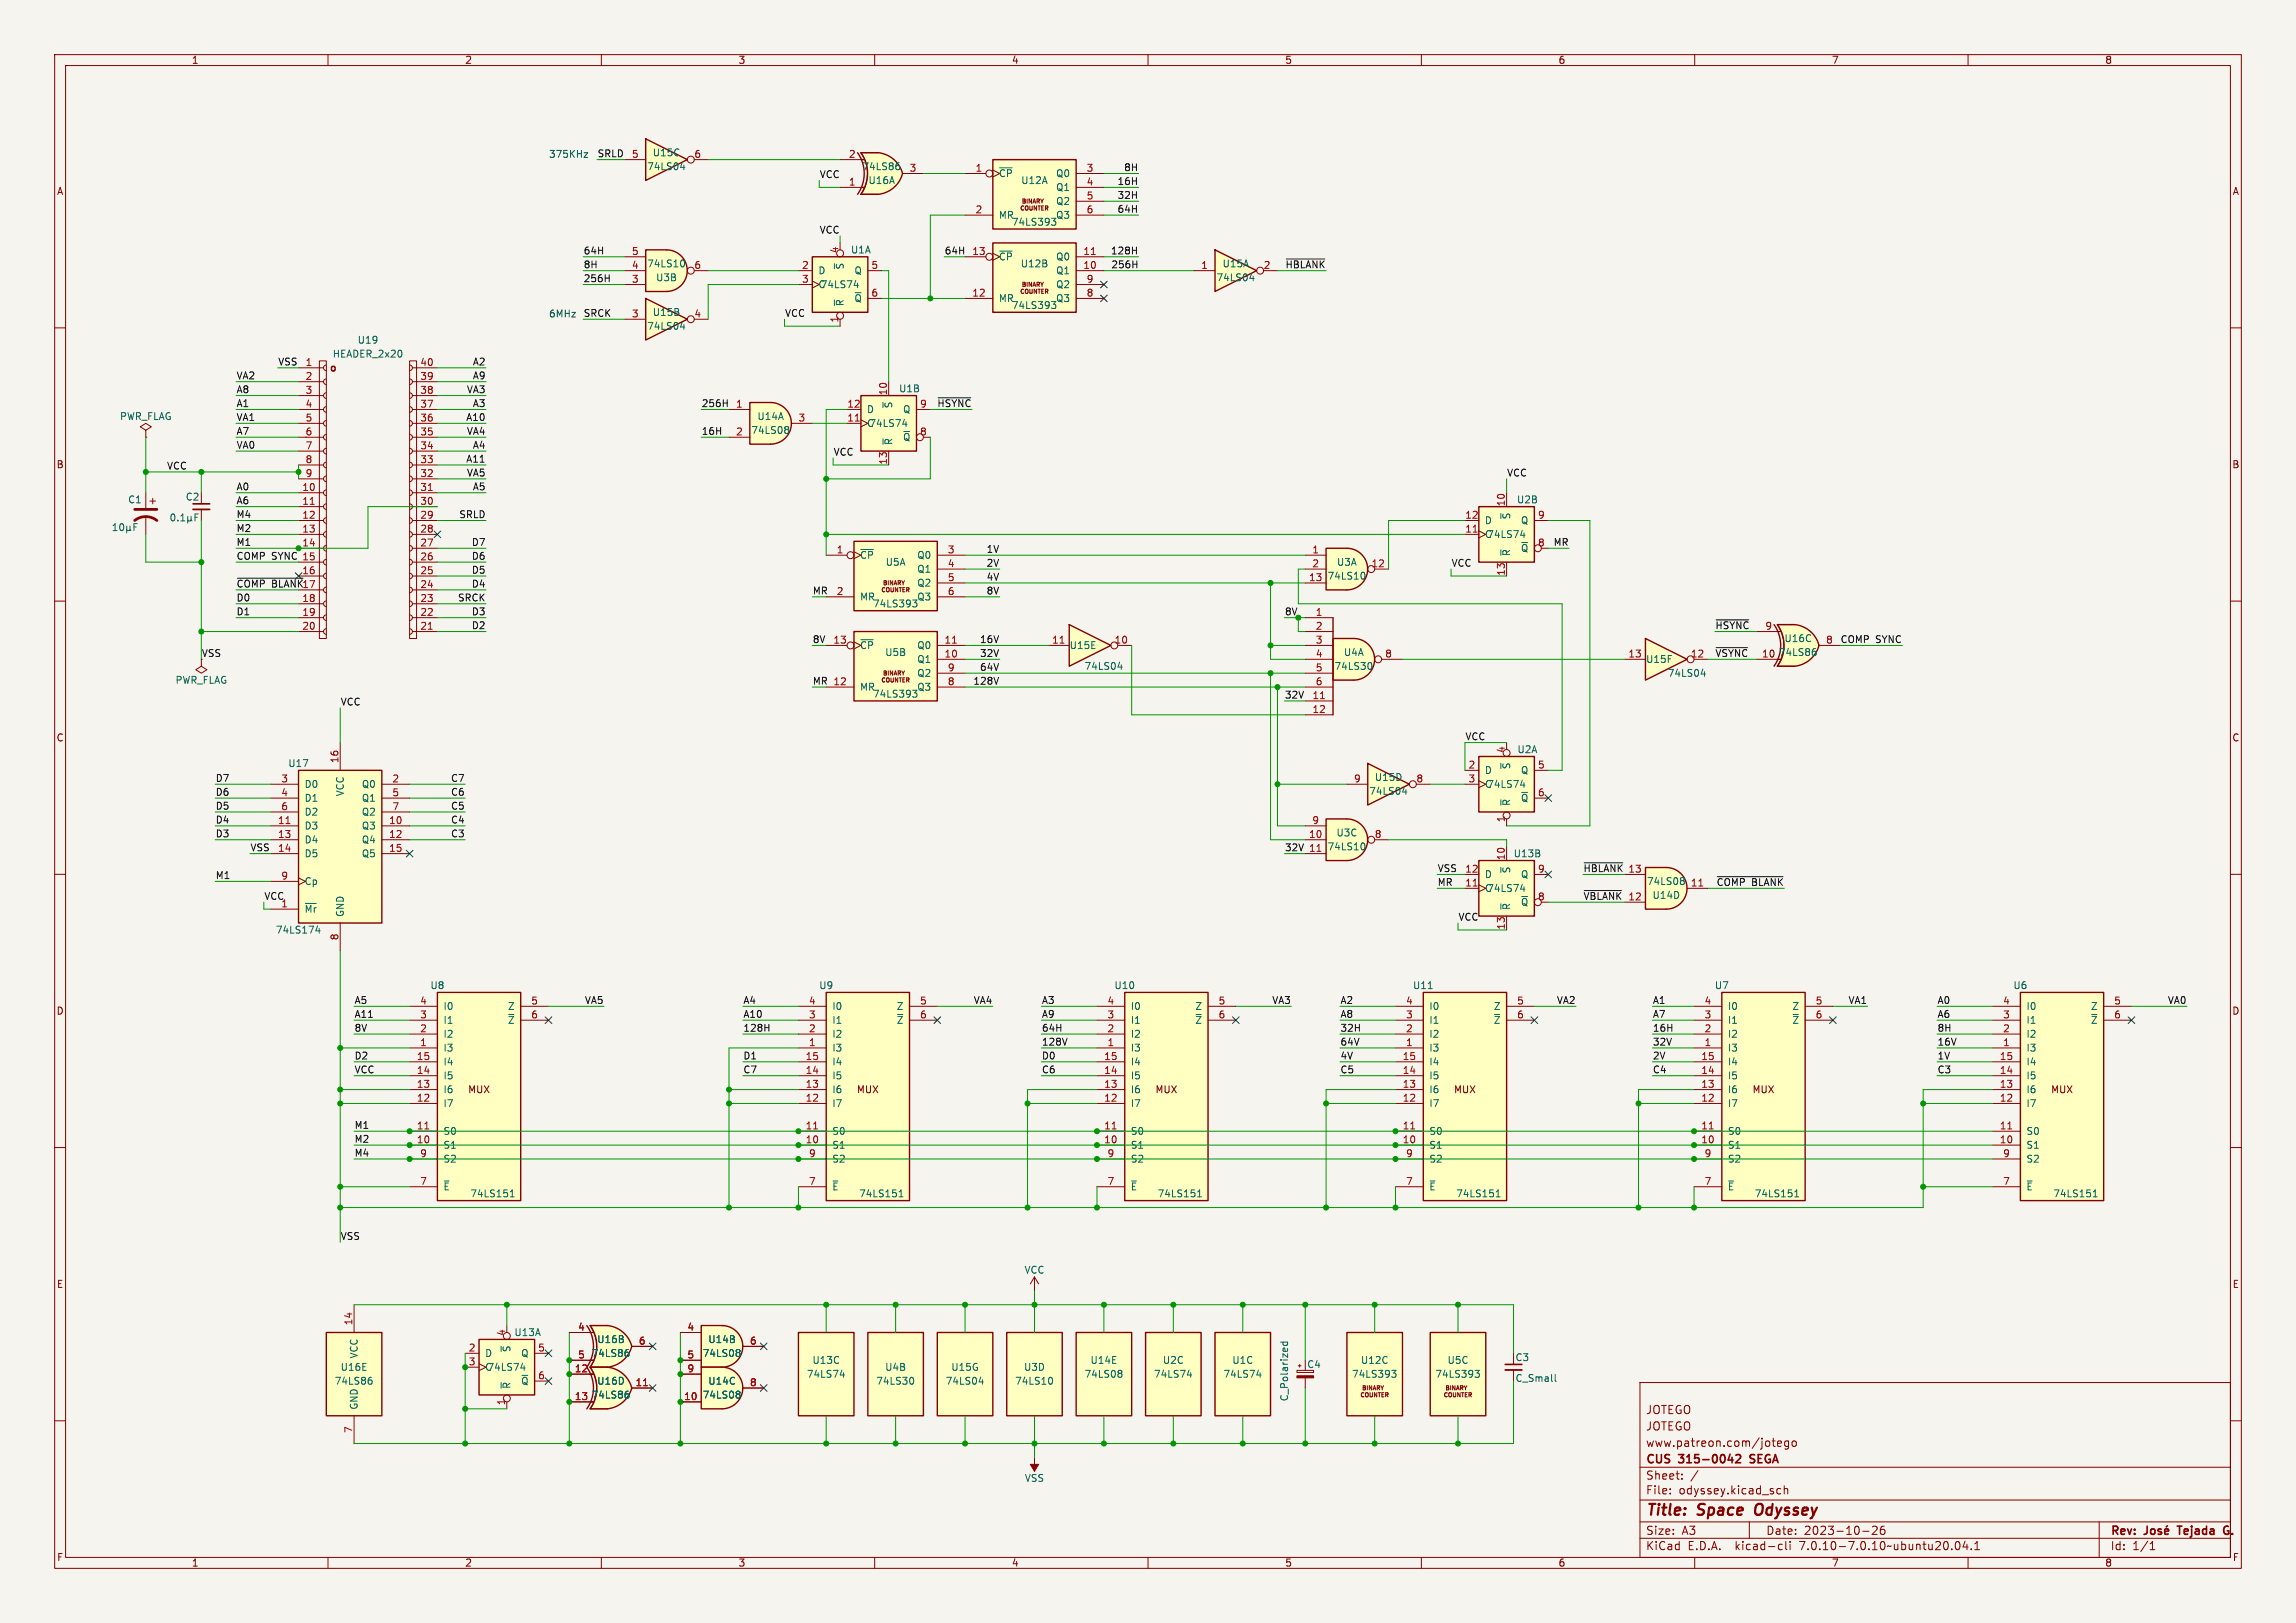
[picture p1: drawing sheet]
<svg xmlns="http://www.w3.org/2000/svg" width="420mm" height="297mm" viewBox="0 0 420 297" stroke-linecap="round" stroke-linejoin="round" font-family="sans-serif">
<defs><g id="words">
<g font-size="2.8" fill="#840000">
<text x="301" y="277.9">Title:</text>
<text x="310.6" y="277.9">Space</text>
<text x="321.9" y="277.9">Odyssey</text>
</g>
<g font-size="2.1" fill="#840000">
<text x="301" y="262">JOTEGO</text>
<text x="301" y="259">JOTEGO</text>
<text x="301" y="268.2">CUS</text>
<text x="301" y="265">www.patreon.com/jotego</text>
<text x="307.2" y="268.2">315-0042</text>
<text x="320.8" y="268.2">SEGA</text>
<text x="301" y="273.7">File:</text>
<text x="301" y="271">Sheet:</text>
<text x="307.1" y="273.7">odyssey.kicad_sch</text>
<text x="301" y="281.1">Size:</text>
<text x="307.6" y="281.1">A3</text>
<text x="323" y="281.1">Date:</text>
<text x="330" y="281.1">2023-10-26</text>
<text x="386" y="281.3">Rev:</text>
<text x="399.1" y="281.3">Tejada</text>
<text x="408.1" y="281.3">G.</text>
<text x="301" y="283.9">KiCad</text>
<text x="308.7" y="283.9">E.D.A.</text>
<text x="317.6" y="283.9">kicad-cli</text>
<text x="329.5" y="283.9">7.0.10-7.0.10~ubuntu20.04.1</text>
<text x="386" y="283.9">Id:</text>
<text x="390.1" y="283.9">1/1</text>
</g>
<g font-size="1.8" fill="#840000">
<text x="35" y="11.9">1</text>
<text x="85" y="11.9">2</text>
<text x="135" y="11.9">3</text>
<text x="185" y="11.9">4</text>
<text x="235" y="11.9">5</text>
<text x="285" y="11.9">6</text>
<text x="335" y="11.9">7</text>
<text x="385" y="11.9">8</text>
<text x="10.3" y="35.9">A</text>
<text x="408.3" y="35.9">A</text>
<text x="60.1" y="68.3">o</text>
<text x="10.3" y="85.9">B</text>
<text x="408.2" y="85.9">B</text>
<text x="10.3" y="135.9">C</text>
<text x="408.2" y="135.9">C</text>
<text x="10.3" y="185.9">D</text>
<text x="408.2" y="185.9">D</text>
<text x="85.5" y="200.3">MUX</text>
<text x="156.6" y="200.3">MUX</text>
<text x="211.3" y="200.3">MUX</text>
<text x="265.9" y="200.3">MUX</text>
<text x="320.5" y="200.3">MUX</text>
<text x="375.1" y="200.3">MUX</text>
<text x="10.3" y="235.9">E</text>
<text x="408.3" y="235.9">E</text>
<text x="10.3" y="285.9">F</text>
<text x="35" y="286.9">1</text>
<text x="85" y="286.9">2</text>
<text x="135" y="286.9">3</text>
<text x="185" y="286.9">4</text>
<text x="235" y="286.9">5</text>
<text x="285" y="286.9">6</text>
<text x="335" y="286.9">7</text>
<text x="385" y="286.9">8</text>
<text x="408.3" y="285.9">F</text>
</g>
<g font-size="1.8" fill="#0000c2">
<text x="100.3" y="29">375KHz</text>
<text x="100.3" y="58.2">6MHz</text>
</g>
<g font-size="1.8" fill="#0f0f0f">
<text x="109.2" y="28.9">SRLD</text>
<text x="149.9" y="32.7">VCC</text>
<text x="204.3" y="33.9">16H</text>
<text x="205.5" y="31.4">8H</text>
<text x="204.3" y="36.5">32H</text>
<text x="204.3" y="39">64H</text>
<text x="106.7" y="46.6">64H</text>
<text x="149.8" y="42.8">VCC</text>
<text x="172.7" y="46.6">64H</text>
<text x="203.1" y="46.6">128H</text>
<text x="106.7" y="51.7">256H</text>
<text x="106.7" y="49.2">8H</text>
<text x="203.2" y="49.2">256H</text>
<text x="235" y="49.2">~{HBLANK}</text>
<text x="106.7" y="58.1">SRCK</text>
<text x="143.5" y="58.1">VCC</text>
<text x="43.2" y="69.5">VA2</text>
<text x="50.8" y="67">VSS</text>
<text x="86.4" y="67">A2</text>
<text x="86.4" y="69.5">A9</text>
<text x="43.2" y="77.1">VA1</text>
<text x="43.2" y="74.6">A1</text>
<text x="43.2" y="72">A8</text>
<text x="85.2" y="77.1">A10</text>
<text x="85.3" y="72">VA3</text>
<text x="86.4" y="74.6">A3</text>
<text x="128.3" y="74.6">256H</text>
<text x="171.4" y="74.6">~{HSYNC}</text>
<text x="43.2" y="79.7">A7</text>
<text x="43.2" y="82.2">VA0</text>
<text x="85.3" y="79.7">VA4</text>
<text x="86.4" y="82.2">A4</text>
<text x="128.3" y="79.7">16H</text>
<text x="152.4" y="83.5">VCC</text>
<text x="30.5" y="86">VCC</text>
<text x="43.2" y="89.8">A0</text>
<text x="85.2" y="84.7">A11</text>
<text x="85.3" y="87.3">VA5</text>
<text x="86.4" y="89.8">A5</text>
<text x="275.6" y="87.3">VCC</text>
<text x="43.2" y="94.9">M4</text>
<text x="43.2" y="92.4">A6</text>
<text x="83.9" y="94.9">SRLD</text>
<text x="43.2" y="97.4">M2</text>
<text x="43.2" y="100">M1</text>
<text x="86.2" y="100">D7</text>
<text x="180.4" y="101.3">1V</text>
<text x="284.1" y="100">MR</text>
<text x="43.2" y="107.6">~{COMP</text>
<text x="43.2" y="102.5">COMP SYNC 15</text>
<text x="51.4" y="107.6">BLANK}</text>
<text x="55.2" y="107.7">17</text>
<text x="86.2" y="105.1">D5</text>
<text x="86.2" y="102.5">D6</text>
<text x="86.2" y="107.6">D4</text>
<text x="180.4" y="106.3">4V</text>
<text x="180.4" y="103.8">2V</text>
<text x="265.4" y="103.8">VCC</text>
<text x="43.2" y="112.7">D1</text>
<text x="43.2" y="110.1">D0</text>
<text x="83.7" y="110.1">SRCK</text>
<text x="86.2" y="112.7">D3</text>
<text x="180.4" y="108.9">8V</text>
<text x="86.2" y="115.2">D2</text>
<text x="179.2" y="117.8">16V</text>
<text x="313.7" y="115.2">~{HSYNC} 9</text>
<text x="336.6" y="117.8">COMP SYNC</text>
<text x="36.8" y="120.3">VSS</text>
<text x="178" y="125.4">128V</text>
<text x="179.2" y="120.3">32V</text>
<text x="179.2" y="122.8">64V</text>
<text x="313.7" y="120.3">~{VSYNC}10</text>
<text x="62.2" y="129.2">VCC</text>
<text x="234.9" y="127.9">32V</text>
<text x="268" y="135.5">VCC</text>
<text x="39.4" y="143.2">D7</text>
<text x="82.4" y="143.2">C7</text>
<text x="39.4" y="145.7">D6</text>
<text x="39.4" y="148.2">D5</text>
<text x="82.4" y="148.2">C5</text>
<text x="82.4" y="145.7">C6</text>
<text x="39.4" y="150.8">D4</text>
<text x="39.4" y="153.3">D3</text>
<text x="45.7" y="155.9">VSS</text>
<text x="82.4" y="153.3">C3</text>
<text x="82.4" y="150.8">C4</text>
<text x="234.9" y="155.9">32V</text>
<text x="39.4" y="160.9">M1</text>
<text x="262.9" y="159.7">VSS</text>
<text x="289.6" y="159.7">~{HBLANK}</text>
<text x="48.3" y="164.8">VCC</text>
<text x="51.4" y="166.1">1</text>
<text x="262.9" y="162.2">MR</text>
<text x="289.6" y="164.8">~{VBLANK}</text>
<text x="313.9" y="162.2">~{COMP</text>
<text x="322.2" y="162.2">BLANK}</text>
<text x="266.7" y="168.6">VCC</text>
<text x="64.8" y="183.8">A5</text>
<text x="106.9" y="183.8">VA5</text>
<text x="135.9" y="183.8">A4</text>
<text x="178" y="183.8">VA4</text>
<text x="190.5" y="183.8">A3</text>
<text x="232.6" y="183.8">VA3</text>
<text x="245.1" y="183.8">A2</text>
<text x="284.7" y="183.8">VA2</text>
<text x="302.3" y="183.8">A1</text>
<text x="338" y="183.8">VA1</text>
<text x="354.3" y="183.8">A0</text>
<text x="396.5" y="183.8">VA0</text>
<text x="64.8" y="186.3">A11</text>
<text x="64.8" y="188.9">8V</text>
<text x="135.9" y="188.9">128H</text>
<text x="135.9" y="186.3">A10</text>
<text x="190.5" y="188.9">64H</text>
<text x="190.5" y="186.3">A9</text>
<text x="190.5" y="191.4">128V</text>
<text x="245.1" y="191.4">64V</text>
<text x="245.1" y="186.3">A8</text>
<text x="245.1" y="188.9">32H</text>
<text x="302.3" y="191.4">32V</text>
<text x="302.3" y="186.3">A7</text>
<text x="302.3" y="188.9">16H</text>
<text x="354.3" y="186.3">A6</text>
<text x="354.3" y="191.4">16V</text>
<text x="354.3" y="188.9">8H</text>
<text x="64.8" y="194">D2</text>
<text x="64.8" y="196.5">VCC</text>
<text x="135.9" y="196.5">C7</text>
<text x="135.9" y="194">D1</text>
<text x="190.5" y="194">D0</text>
<text x="190.5" y="196.5">C6</text>
<text x="245.1" y="194">4V</text>
<text x="245.1" y="196.5">C5</text>
<text x="302.3" y="194">2V</text>
<text x="302.3" y="196.5">C4</text>
<text x="354.3" y="196.5">C3</text>
<text x="354.3" y="194">1V</text>
<text x="64.8" y="209.2">M2</text>
<text x="64.8" y="206.7">M1</text>
<text x="64.8" y="211.7">M4</text>
<text x="62.2" y="227">VSS</text>
</g>
<g font-size="1.8" fill="#a90000">
<text x="115.5" y="29">5</text>
<text x="126.9" y="29">6</text>
<text x="155.2" y="29">2</text>
<text x="155.2" y="34">1</text>
<text x="166.3" y="31.5">3</text>
<text x="178.4" y="31.5">1</text>
<text x="198.7" y="31.5">3</text>
<text x="198.7" y="34">4</text>
<text x="178.4" y="39.1">2</text>
<text x="198.7" y="36.6">5</text>
<text x="198.7" y="39.1">6</text>
<text x="115.5" y="46.7">5</text>
<text x="153.4" y="46.4" transform="rotate(-90 153.4 46.4)">4</text>
<text x="177.8" y="46.7">13</text>
<text x="198.1" y="46.7">11</text>
<text x="115.5" y="51.8">3</text>
<text x="115.5" y="49.3">4</text>
<text x="126.9" y="49.3">6</text>
<text x="146.6" y="49.3">2</text>
<text x="146.6" y="51.8">3</text>
<text x="159.3" y="49.3">5</text>
<text x="198.1" y="49.3">10</text>
<text x="198.7" y="51.8">9</text>
<text x="219.6" y="49.3">1</text>
<text x="231.1" y="49.3">2</text>
<text x="115.5" y="58.2">3</text>
<text x="126.9" y="58.2">4</text>
<text x="153.4" y="59.1" transform="rotate(-90 153.4 59.1)">1</text>
<text x="159.3" y="54.4">6</text>
<text x="177.8" y="54.4">12</text>
<text x="198.7" y="54.4">8</text>
<text x="55.8" y="67.1">1</text>
<text x="55.8" y="69.6">2</text>
<text x="76.8" y="69.6">39</text>
<text x="76.8" y="67.1">40</text>
<text x="55.8" y="72.1">3</text>
<text x="55.8" y="74.7">4</text>
<text x="55.8" y="77.2">5</text>
<text x="76.8" y="77.2">36</text>
<text x="76.8" y="74.7">37</text>
<text x="76.8" y="72.1">38</text>
<text x="134.5" y="74.7">1</text>
<text x="146" y="77.2">3</text>
<text x="154.9" y="77.2">11</text>
<text x="154.9" y="74.7">12</text>
<text x="162.3" y="72.4" transform="rotate(-90 162.3 72.4)">10</text>
<text x="168.2" y="74.7">9</text>
<text x="55.8" y="79.8">6</text>
<text x="55.8" y="82.3">7</text>
<text x="76.8" y="82.3">34</text>
<text x="76.8" y="79.8">35</text>
<text x="134.5" y="79.8">2</text>
<text x="168.2" y="79.8">8</text>
<text x="55.2" y="89.9">10</text>
<text x="55.8" y="84.8">8</text>
<text x="55.8" y="87.4">9</text>
<text x="76.8" y="89.9">31</text>
<text x="76.8" y="87.4">32</text>
<text x="76.8" y="84.8">33</text>
<text x="162.3" y="85.1" transform="rotate(-90 162.3 85.1)">13</text>
<text x="55.2" y="92.5">11</text>
<text x="55.2" y="95">12</text>
<text x="76.8" y="95">29</text>
<text x="76.8" y="92.5">30</text>
<text x="267.9" y="95">12</text>
<text x="275.3" y="92.8" transform="rotate(-90 275.3 92.8)">10</text>
<text x="281.2" y="95">9</text>
<text x="55.2" y="97.5">13</text>
<text x="55.2" y="100.1">14</text>
<text x="76.8" y="100.1">27</text>
<text x="76.8" y="97.5">28</text>
<text x="153" y="101.3">1</text>
<text x="173.3" y="101.3">3</text>
<text x="240" y="101.3">1</text>
<text x="267.9" y="97.5">11</text>
<text x="281.2" y="100.1">8</text>
<text x="55.2" y="105.2">16</text>
<text x="76.8" y="107.7">24</text>
<text x="76.8" y="105.2">25</text>
<text x="76.8" y="102.6">26</text>
<text x="173.3" y="103.9">4</text>
<text x="173.3" y="106.4">5</text>
<text x="239.4" y="106.4">13</text>
<text x="240" y="103.9">2</text>
<text x="250.8" y="103.9">12</text>
<text x="275.3" y="105.5" transform="rotate(-90 275.3 105.5)">13</text>
<text x="55.2" y="110.2">18</text>
<text x="55.2" y="112.8">19</text>
<text x="76.8" y="112.8">22</text>
<text x="76.8" y="110.2">23</text>
<text x="153" y="109">2</text>
<text x="173.3" y="109">6</text>
<text x="240.6" y="112.8">1</text>
<text x="55.2" y="115.3">20</text>
<text x="76.8" y="115.3">21</text>
<text x="152.4" y="117.9">13</text>
<text x="172.7" y="117.9">11</text>
<text x="192.4" y="117.9">11</text>
<text x="203.8" y="117.9">10</text>
<text x="240.6" y="115.3">2</text>
<text x="240.6" y="117.9">3</text>
<text x="333.9" y="117.9">8</text>
<text x="172.7" y="120.4">10</text>
<text x="173.3" y="125.5">8</text>
<text x="173.3" y="122.9">9</text>
<text x="240.6" y="120.4">4</text>
<text x="240.6" y="122.9">5</text>
<text x="240.6" y="125.5">6</text>
<text x="253.3" y="120.4">8</text>
<text x="297.8" y="120.4">13</text>
<text x="309.2" y="120.4">12</text>
<text x="240" y="128">11</text>
<text x="240" y="130.6">12</text>
<text x="275.3" y="137.9" transform="rotate(-90 275.3 137.9)">4</text>
<text x="51.4" y="143.3">3</text>
<text x="62" y="139.7" transform="rotate(-90 62 139.7)">16</text>
<text x="71.7" y="143.3">2</text>
<text x="247.6" y="143.3">9</text>
<text x="259" y="143.3">8</text>
<text x="268.5" y="140.7">2</text>
<text x="268.5" y="143.3">3</text>
<text x="281.2" y="140.7">5</text>
<text x="51.4" y="145.8">4</text>
<text x="51.4" y="148.3">6</text>
<text x="71.7" y="145.8">5</text>
<text x="71.7" y="148.3">7</text>
<text x="281.2" y="145.8">6</text>
<text x="50.8" y="150.9">11</text>
<text x="50.8" y="153.4">13</text>
<text x="50.8" y="156">14</text>
<text x="71.1" y="150.9">10</text>
<text x="71.1" y="153.4">12</text>
<text x="71.1" y="156">15</text>
<text x="239.4" y="153.4">10</text>
<text x="239.4" y="156">11</text>
<text x="240" y="150.9">9</text>
<text x="251.4" y="153.4">8</text>
<text x="275.3" y="150.6" transform="rotate(-90 275.3 150.6)">1</text>
<text x="51.4" y="161">9</text>
<text x="267.9" y="159.8">12</text>
<text x="275.3" y="157.5" transform="rotate(-90 275.3 157.5)">10</text>
<text x="281.2" y="159.8">9</text>
<text x="297.8" y="159.8">13</text>
<text x="267.9" y="162.3">11</text>
<text x="281.2" y="164.8">8</text>
<text x="297.8" y="164.8">12</text>
<text x="309.2" y="162.3">11</text>
<text x="62" y="172.2" transform="rotate(-90 62 172.2)">8</text>
<text x="275.3" y="170.2" transform="rotate(-90 275.3 170.2)">13</text>
<text x="76.8" y="183.9">4</text>
<text x="97.1" y="183.9">5</text>
<text x="147.9" y="183.9">4</text>
<text x="168.2" y="183.9">5</text>
<text x="202.5" y="183.9">4</text>
<text x="222.8" y="183.9">5</text>
<text x="257.1" y="183.9">4</text>
<text x="277.4" y="183.9">5</text>
<text x="311.7" y="183.9">4</text>
<text x="332" y="183.9">5</text>
<text x="366.3" y="183.9">4</text>
<text x="386.6" y="183.9">5</text>
<text x="76.8" y="191.5">1</text>
<text x="76.8" y="189">2</text>
<text x="76.8" y="186.4">3</text>
<text x="97.1" y="186.4">6</text>
<text x="147.9" y="191.5">1</text>
<text x="147.9" y="189">2</text>
<text x="147.9" y="186.4">3</text>
<text x="168.2" y="186.4">6</text>
<text x="202.5" y="191.5">1</text>
<text x="202.5" y="189">2</text>
<text x="202.5" y="186.4">3</text>
<text x="222.8" y="186.4">6</text>
<text x="257.1" y="191.5">1</text>
<text x="257.1" y="189">2</text>
<text x="257.1" y="186.4">3</text>
<text x="277.4" y="186.4">6</text>
<text x="311.7" y="191.5">1</text>
<text x="311.7" y="189">2</text>
<text x="311.7" y="186.4">3</text>
<text x="332" y="186.4">6</text>
<text x="366.3" y="191.5">1</text>
<text x="366.3" y="189">2</text>
<text x="366.3" y="186.4">3</text>
<text x="386.6" y="186.4">6</text>
<text x="76.2" y="196.6">14</text>
<text x="76.2" y="194.1">15</text>
<text x="147.3" y="196.6">14</text>
<text x="147.3" y="194.1">15</text>
<text x="201.9" y="196.6">14</text>
<text x="201.9" y="194.1">15</text>
<text x="256.5" y="196.6">14</text>
<text x="256.5" y="194.1">15</text>
<text x="311.1" y="196.6">14</text>
<text x="311.1" y="194.1">15</text>
<text x="365.7" y="196.6">14</text>
<text x="365.7" y="194.1">15</text>
<text x="76.2" y="201.7">12</text>
<text x="76.2" y="199.1">13</text>
<text x="147.3" y="201.7">12</text>
<text x="147.3" y="199.1">13</text>
<text x="201.9" y="201.7">12</text>
<text x="201.9" y="199.1">13</text>
<text x="256.5" y="201.7">12</text>
<text x="256.5" y="199.1">13</text>
<text x="311.1" y="201.7">12</text>
<text x="311.1" y="199.1">13</text>
<text x="365.7" y="201.7">12</text>
<text x="365.7" y="199.1">13</text>
<text x="76.2" y="209.3">10</text>
<text x="76.2" y="206.8">11</text>
<text x="147.3" y="209.3">10</text>
<text x="147.3" y="206.8">11</text>
<text x="201.9" y="209.3">10</text>
<text x="201.9" y="206.8">11</text>
<text x="256.5" y="209.3">10</text>
<text x="256.5" y="206.8">11</text>
<text x="311.1" y="209.3">10</text>
<text x="311.1" y="206.8">11</text>
<text x="365.7" y="209.3">10</text>
<text x="365.7" y="206.8">11</text>
<text x="76.8" y="211.8">9</text>
<text x="147.9" y="211.8">9</text>
<text x="202.5" y="211.8">9</text>
<text x="257.1" y="211.8">9</text>
<text x="311.7" y="211.8">9</text>
<text x="366.3" y="211.8">9</text>
<text x="76.8" y="216.9">7</text>
<text x="147.9" y="216.9">7</text>
<text x="202.5" y="216.9">7</text>
<text x="257.1" y="216.9">7</text>
<text x="311.7" y="216.9">7</text>
<text x="366.3" y="216.9">7</text>
<text x="64.5" y="242.6" transform="rotate(-90 64.5 242.6)">14</text>
<text x="92.5" y="244.5" transform="rotate(-90 92.5 244.5)">4</text>
<text x="105.7" y="243.6">4</text>
<text x="125.7" y="243.6">4</text>
<text x="85.7" y="247.4">2</text>
<text x="85.7" y="249.9">3</text>
<text x="98.4" y="247.4">5</text>
<text x="105.1" y="251.2">12</text>
<text x="105.7" y="248.7">5</text>
<text x="116.8" y="246.1">6</text>
<text x="125.7" y="248.7">5</text>
<text x="125.7" y="251.2">9</text>
<text x="137.1" y="246.1">6</text>
<text x="92.5" y="257.2" transform="rotate(-90 92.5 257.2)">1</text>
<text x="98.4" y="252.5">6</text>
<text x="105.1" y="256.3">13</text>
<text x="116.2" y="253.7">11</text>
<text x="125.1" y="256.3">10</text>
<text x="137.1" y="253.7">8</text>
<text x="64.5" y="262.3" transform="rotate(-90 64.5 262.3)">7</text>
</g>
<g font-size="1.8" fill="#006464">
<text x="119.3" y="28.8">U15C</text>
<text x="118.3" y="31.3">74LS04</text>
<text x="157.7" y="31.3">74LS86</text>
<text x="158.8" y="33.9">U16A</text>
<text x="182.6" y="32.6">~{CP}</text>
<text x="186.7" y="33.9">U12A</text>
<text x="193.1" y="32.6">Q0</text>
<text x="193.1" y="35.2">Q1</text>
<text x="182.6" y="40.2">MR</text>
<text x="185" y="41.5">74LS393</text>
<text x="193.1" y="37.7">Q2</text>
<text x="193.1" y="40.2">Q3</text>
<text x="155.6" y="46.6">U1A</text>
<text x="182.6" y="47.9">~{CP}</text>
<text x="193.1" y="47.9">Q0</text>
<text x="118.3" y="49.1">74LS10</text>
<text x="119.9" y="51.7">U3B</text>
<text x="149.6" y="50.4">D</text>
<text x="149.6" y="52.9">C</text>
<text x="150" y="52.9">74LS74</text>
<text x="154.5" y="49.4" transform="rotate(-90 154.5 49.4)">~{S}</text>
<text x="156.2" y="50.4">Q</text>
<text x="186.6" y="49.1">U12B</text>
<text x="193.1" y="50.4">Q1</text>
<text x="193.1" y="52.9">Q2</text>
<text x="222.4" y="51.7">74LS04</text>
<text x="223.5" y="49.1">U15A</text>
<text x="119.3" y="58">U15B</text>
<text x="154.5" y="56.1" transform="rotate(-90 154.5 56.1)">~{R}</text>
<text x="156.2" y="55.5">~{Q}</text>
<text x="182.6" y="55.5">MR</text>
<text x="185" y="56.7">74LS393</text>
<text x="193.1" y="55.5">Q3</text>
<text x="60.8" y="65.6">HEADER_2x20</text>
<text x="65.3" y="63.1">U19</text>
<text x="118.3" y="60.6">74LS04</text>
<text x="164.4" y="72">U1B</text>
<text x="21.9" y="77.1">PWR_FLAG</text>
<text x="138.4" y="77.1">U14A</text>
<text x="158.5" y="75.8">D</text>
<text x="163.4" y="74.8" transform="rotate(-90 163.4 74.8)">~{S}</text>
<text x="165.1" y="75.8">Q</text>
<text x="137.3" y="79.6">74LS08</text>
<text x="158.5" y="78.3">C</text>
<text x="158.9" y="78.3">74LS74</text>
<text x="163.4" y="81.5" transform="rotate(-90 163.4 81.5)">~{R}</text>
<text x="165.1" y="80.9">~{Q}</text>
<text x="23.3" y="92.3">C1</text>
<text x="33.9" y="91.8">C2</text>
<text x="276.5" y="95.1" transform="rotate(-90 276.5 95.1)">~{S}</text>
<text x="277.4" y="92.3">U2B</text>
<text x="271.5" y="98.7">C</text>
<text x="271.5" y="96.1">D</text>
<text x="272" y="98.7">74LS74</text>
<text x="276.5" y="101.9" transform="rotate(-90 276.5 101.9)">~{R}</text>
<text x="278.1" y="101.2">~{Q}</text>
<text x="278.1" y="96.1">Q</text>
<text x="157.2" y="102.5">~{CP}</text>
<text x="161.9" y="103.7">U5A</text>
<text x="167.7" y="102.5">Q0</text>
<text x="167.7" y="105">Q1</text>
<text x="167.7" y="107.5">Q2</text>
<text x="242.7" y="106.3">74LS10</text>
<text x="244.5" y="103.7">U3A</text>
<text x="157.2" y="110.1">MR</text>
<text x="159.6" y="111.4">74LS393</text>
<text x="167.7" y="110.1">Q3</text>
<text x="157.2" y="119">~{CP}</text>
<text x="167.7" y="119">Q0</text>
<text x="195.6" y="119">U15E</text>
<text x="326.3" y="117.7">U16C</text>
<text x="32" y="125.3">PWR_FLAG</text>
<text x="161.8" y="120.2">U5B</text>
<text x="167.7" y="121.5">Q1</text>
<text x="167.7" y="124.1">Q2</text>
<text x="198.3" y="122.8">74LS04</text>
<text x="244" y="122.8">74LS30</text>
<text x="245.7" y="120.2">U4A</text>
<text x="301" y="121.5">U15F</text>
<text x="305" y="124.1">74LS04</text>
<text x="325.3" y="120.2">74LS86</text>
<text x="157.2" y="126.6">MR</text>
<text x="159.6" y="127.9">74LS393</text>
<text x="167.7" y="126.6">Q3</text>
<text x="52.6" y="140.6">U17</text>
<text x="251.4" y="143.1">U15D</text>
<text x="271.5" y="141.8">D</text>
<text x="276.5" y="140.9" transform="rotate(-90 276.5 140.9)">~{S}</text>
<text x="277.5" y="138">U2A</text>
<text x="278.1" y="141.8">Q</text>
<text x="55.6" y="144.4">D0</text>
<text x="55.6" y="146.9">D1</text>
<text x="55.6" y="149.5">D2</text>
<text x="63.1" y="145.8" transform="rotate(-90 63.1 145.8)">VCC</text>
<text x="66.1" y="144.4">Q0</text>
<text x="66.1" y="146.9">Q1</text>
<text x="66.1" y="149.5">Q2</text>
<text x="250.4" y="145.6">74LS04</text>
<text x="271.5" y="144.4">C</text>
<text x="272" y="144.4">74LS74</text>
<text x="276.5" y="147.6" transform="rotate(-90 276.5 147.6)">~{R}</text>
<text x="278.1" y="146.9">~{Q}</text>
<text x="55.6" y="152">D3</text>
<text x="55.6" y="154.5">D4</text>
<text x="66.1" y="152">Q3</text>
<text x="66.1" y="154.5">Q4</text>
<text x="242.7" y="155.8">74LS10</text>
<text x="244.4" y="153.3">U3C</text>
<text x="55.6" y="157.1">D5</text>
<text x="66.1" y="157.1">Q5</text>
<text x="271.5" y="160.9">D</text>
<text x="276.5" y="159.9" transform="rotate(-90 276.5 159.9)">~{S}</text>
<text x="276.8" y="157.1">U13B</text>
<text x="278.1" y="160.9">Q</text>
<text x="55.6" y="167.2">~{Mr}</text>
<text x="55.6" y="162.2">Cp</text>
<text x="63.1" y="167.9" transform="rotate(-90 63.1 167.9)">GND</text>
<text x="271.5" y="163.4">C</text>
<text x="272" y="163.4">74LS74</text>
<text x="276.5" y="166.6" transform="rotate(-90 276.5 166.6)">~{R}</text>
<text x="278.1" y="166">~{Q}</text>
<text x="301.2" y="162.2">74LS08</text>
<text x="302.2" y="164.7">U14D</text>
<text x="50.4" y="171">74LS174</text>
<text x="78.6" y="181.2">U8</text>
<text x="81" y="185">I0</text>
<text x="92.8" y="185">Z</text>
<text x="149.8" y="181.2">U9</text>
<text x="152.1" y="185">I0</text>
<text x="163.9" y="185">Z</text>
<text x="203.8" y="181.2">U10</text>
<text x="206.8" y="185">I0</text>
<text x="218.6" y="185">Z</text>
<text x="258.4" y="181.2">U11</text>
<text x="261.4" y="185">I0</text>
<text x="273.2" y="185">Z</text>
<text x="313.6" y="181.2">U7</text>
<text x="316" y="185">I0</text>
<text x="327.8" y="185">Z</text>
<text x="368.2" y="181.2">U6</text>
<text x="370.6" y="185">I0</text>
<text x="382.4" y="185">Z</text>
<text x="81" y="190.1">I2</text>
<text x="81" y="187.6">I1</text>
<text x="92.8" y="187.6">~{Z}</text>
<text x="152.1" y="190.1">I2</text>
<text x="152.1" y="187.6">I1</text>
<text x="163.9" y="187.6">~{Z}</text>
<text x="206.8" y="190.1">I2</text>
<text x="206.8" y="187.6">I1</text>
<text x="218.6" y="187.6">~{Z}</text>
<text x="261.4" y="190.1">I2</text>
<text x="261.4" y="187.6">I1</text>
<text x="273.2" y="187.6">~{Z}</text>
<text x="316" y="190.1">I2</text>
<text x="316" y="187.6">I1</text>
<text x="327.8" y="187.6">~{Z}</text>
<text x="370.6" y="190.1">I2</text>
<text x="370.6" y="187.6">I1</text>
<text x="382.4" y="187.6">~{Z}</text>
<text x="81" y="192.6">I3</text>
<text x="81" y="197.7">I5</text>
<text x="81" y="195.2">I4</text>
<text x="152.1" y="192.6">I3</text>
<text x="152.1" y="197.7">I5</text>
<text x="152.1" y="195.2">I4</text>
<text x="206.8" y="192.6">I3</text>
<text x="206.8" y="197.7">I5</text>
<text x="206.8" y="195.2">I4</text>
<text x="261.4" y="192.6">I3</text>
<text x="261.4" y="197.7">I5</text>
<text x="261.4" y="195.2">I4</text>
<text x="316" y="192.6">I3</text>
<text x="316" y="197.7">I5</text>
<text x="316" y="195.2">I4</text>
<text x="370.6" y="192.6">I3</text>
<text x="370.6" y="197.7">I5</text>
<text x="370.6" y="195.2">I4</text>
<text x="81" y="202.8">I7</text>
<text x="81" y="200.3">I6</text>
<text x="152.1" y="202.8">I7</text>
<text x="152.1" y="200.3">I6</text>
<text x="206.8" y="202.8">I7</text>
<text x="206.8" y="200.3">I6</text>
<text x="261.4" y="202.8">I7</text>
<text x="261.4" y="200.3">I6</text>
<text x="316" y="202.8">I7</text>
<text x="316" y="200.3">I6</text>
<text x="370.6" y="202.8">I7</text>
<text x="370.6" y="200.3">I6</text>
<text x="81" y="207.9">S0</text>
<text x="152.1" y="207.9">S0</text>
<text x="206.8" y="207.9">S0</text>
<text x="261.4" y="207.9">S0</text>
<text x="316" y="207.9">S0</text>
<text x="370.6" y="207.9">S0</text>
<text x="81" y="210.4">S1</text>
<text x="81" y="213">S2</text>
<text x="152.1" y="210.4">S1</text>
<text x="152.1" y="213">S2</text>
<text x="206.8" y="210.4">S1</text>
<text x="206.8" y="213">S2</text>
<text x="261.4" y="210.4">S1</text>
<text x="261.4" y="213">S2</text>
<text x="316" y="210.4">S1</text>
<text x="316" y="213">S2</text>
<text x="370.6" y="210.4">S1</text>
<text x="370.6" y="213">S2</text>
<text x="81" y="218">~{E}</text>
<text x="85.9" y="219.3">74LS151</text>
<text x="152.1" y="218">~{E}</text>
<text x="157" y="219.3">74LS151</text>
<text x="206.8" y="218">~{E}</text>
<text x="211.7" y="219.3">74LS151</text>
<text x="261.4" y="218">~{E}</text>
<text x="266.3" y="219.3">74LS151</text>
<text x="316" y="218">~{E}</text>
<text x="320.9" y="219.3">74LS151</text>
<text x="370.6" y="218">~{E}</text>
<text x="375.5" y="219.3">74LS151</text>
<text x="187.3" y="233.3">VCC</text>
<text x="94" y="244.7">U13A</text>
<text x="109.1" y="246">U16B</text>
<text x="129.5" y="246">U14B</text>
<text x="62.2" y="251.1">U16E</text>
<text x="65.6" y="248.7" transform="rotate(-90 65.6 248.7)">VCC</text>
<text x="88.6" y="248.5">D</text>
<text x="88.6" y="251.1">C</text>
<text x="89.1" y="251.1">74LS74</text>
<text x="93.6" y="247.5" transform="rotate(-90 93.6 247.5)">~{S}</text>
<text x="95.2" y="248.5">Q</text>
<text x="108.1" y="248.5">74LS86</text>
<text x="128.4" y="248.5">74LS08</text>
<text x="148.5" y="249.8">U13C</text>
<text x="161.8" y="251.1">U4B</text>
<text x="173.9" y="251.1">U15G</text>
<text x="187.2" y="251.1">U3D</text>
<text x="199.4" y="249.8">U14E</text>
<text x="212.6" y="249.8">U2C</text>
<text x="225.3" y="249.8">U1C</text>
<text x="239" y="250.5">C4</text>
<text x="248.8" y="249.8">U12C</text>
<text x="264.7" y="249.8">U5C</text>
<text x="277.1" y="249.3">C3</text>
<text x="61.1" y="253.6">74LS86</text>
<text x="93.6" y="254.3" transform="rotate(-90 93.6 254.3)">~{R}</text>
<text x="95.2" y="253.6">~{Q}</text>
<text x="108.1" y="256.1">74LS86</text>
<text x="109.1" y="253.6">U16D</text>
<text x="128.4" y="256.1">74LS08</text>
<text x="129.5" y="253.6">U14C</text>
<text x="147.5" y="252.3">74LS74</text>
<text x="160.2" y="253.6">74LS30</text>
<text x="172.9" y="253.6">74LS04</text>
<text x="185.6" y="253.6">74LS10</text>
<text x="198.3" y="252.3">74LS08</text>
<text x="211" y="252.3">74LS74</text>
<text x="223.7" y="252.3">74LS74</text>
<text x="235.8" y="256.5" transform="rotate(-90 235.8 256.5)">C_Polarized</text>
<text x="247.2" y="252.3">74LS393</text>
<text x="262.5" y="252.3">74LS393</text>
<text x="277.1" y="253.1">C_Small</text>
<text x="65.6" y="258.1" transform="rotate(-90 65.6 258.1)">GND</text>
<text x="187.4" y="271.4">VSS</text>
</g>
<g font-size="1.8" fill="#009600">
<text x="148.6" y="108.9">MR</text>
<text x="234.9" y="112.7">8V</text>
<text x="148.6" y="117.8">8V</text>
<text x="148.6" y="125.4">MR 12</text>
</g>
<g font-size="1.1" fill="#840000">
<text x="186.6" y="38.6">COUNTER</text>
<text x="186.9" y="37.4">BINARY</text>
<text x="186.6" y="53.9">COUNTER</text>
<text x="186.9" y="52.6">BINARY</text>
<text x="161.5" y="107.2">BINARY</text>
<text x="161.2" y="108.5">COUNTER</text>
<text x="161.2" y="125">COUNTER</text>
<text x="161.5" y="123.7">BINARY</text>
<text x="248.8" y="255.8">COUNTER</text>
<text x="249.1" y="254.5">BINARY</text>
<text x="264" y="255.8">COUNTER</text>
<text x="264.3" y="254.5">BINARY</text>
</g>
</g></defs>
<path d="M0 0h420v297h-420z" fill="#f5f4ef" stroke="#f5f4ef" stroke-width=".18"/>
<g fill="none" stroke="#840000" stroke-width=".18">
<path d="M10 10h400v277h-400zM12 12h396v273h-396zM60 10v2M110 10v2M160 10v2M210 10v2M260 10v2M310 10v2M360 10v2M10 60h2M408 60h2M10 110h2"/>
<path d="M408 110h2M10 160h2M408 160h2M74.9 191.8h5.1M74.9 199.4h5.1M74.9 196.9h5.1M74.9 194.3h5.1M74.9 189.2h5.1M74.9 186.7h5.1M74.9 184.2h5.1M95.2 186.7h5.1M95.2 184.2h5.1"/>
<path d="M146 191.8h5.1M146 199.4h5.1M146 196.9h5.1M146 194.3h5.1M146 189.2h5.1M146 186.7h5.1M146 184.2h5.1M166.4 186.7h5M166.4 184.2h5M10 210h2M74.9 209.6h5.1M74.9 207h5.1"/>
<path d="M74.9 201.9h5.1M74.9 217.2h5.1M74.9 212.1h5.1M146 209.6h5.1M146 207h5.1M146 201.9h5.1M146 217.2h5.1M146 212.1h5.1M408 210h2M10 260h2M276.9 250.7v2M300 253h108v32h-108z"/>
<path d="M408 260h2M300 278.5h108M300 274.5h108M300 268.5h108M305.5 273.2v.2M305.5 272.5v.1M307.7 270.5v.2M307.7 269.8v.1M310.6 269.1l-1.3 1.9M320 278.5v3M324.2 263.7h.5M324.6 264.7h.1"/>
<path d="M325.2 273.3h.5M325.2 272.5h.5M325.2 264.2l.7-.2-.1-.2-.4-.1-.2 .2v.7h.6M326.4 272.5l.2-.1 .3 .1 .1 .9M326.4 271.9v1.5M327.2 263.8l-.5-.1-.3 .3v.4l.2 .2h.6M327.2 263.7v1.2l-.3 .3-.4-.1M327.9 263.8l.2-.1 .4 .1 .1 .6-.2 .2-.3 .1-.2-.2zM342.5 279.4l.6-.1 .2 .1 .1 .3-1 1.1h1M344.7 279.3a.59 .59 0 0 0-.8 .6v.6l.2 .2 .4 .1 .2-.2 .1-.5-.1-.2h-.5l-.3 .2M384 278.5v6.5M60 285v2"/>
<path d="M110 285v2M160 285v2M210 285v2M260 285v2M300 281.5h108M310 285v2M325.6 282.6l.4 .1M326 283.5l-.4 .1M326.7 282.1v1.3l.2 .2M327.4 282.1v.1M327.4 282.6v1M340.7 280.2h1.2"/>
<path d="M357 283.4v.2M357.8 282.2l.2-.1a.8 .8 0 0 1 .5 .7 .8 .8 0 0 1-.5 .8l-.2-.2-.1-.4zM359.4 282l-.3 1.1h.9M359.8 282.6v1M360 285v2M360.6 283.4v.2M361.2 283.6h.9M361.2 282.5l.5-.4v1.5M393.3 283.6h.9M393.3 282.5l.4-.4v1.5"/>
</g>
<g fill="none" stroke="#840000" stroke-width=".3">
<path d="M275.3 249.7h3.1M316.1 267.2h.9M316.8 266.7v1M317.5 266.3l.6-.1 .2 .1 .1 .3-.9 1.1h.9M320.1 267.6l.2 .1M320.2 266.3v.5M392.8 279.3v1.1a.48 .48 0 0 1-.6 .4M393.5 279.9l.4-.1 .3 .3v.4l-.3 .3-.4-.1-.1-.2v-.4zM395.3 279.9l-.3-.1-.2 .2v.2l.5 .2v.3h-.5M396.5 279.2l-.2 .2M398.3 279.3h.8M407.5 279.3a.75 .75 0 0 0-.7 .7 .75 .75 0 0 0 .6 .8l.2-.1"/>
<path d="M396 280.3l.7-.2-.1-.2-.4-.1-.2 .2v.7h.6M407.4 280.1h.3"/>
</g>
<path d="M321.3 275.5a1.5 1.5 0 0 0 0 1.6" fill="none" stroke="#840000" stroke-width=".4"/>
<g fill="#ffffc2" stroke="#ffffc2" stroke-width=".18">
<path d="M151.1 181.6h15.3v38.1h-15.3z"/>
<path d="M261.6 243.8h10.2v15.3h-10.2z"/>
<path d="M80 181.6h15.2v38.1h-15.2z"/>
<path d="M158.7 243.8h10.2v15.3h-10.2z"/>
</g>
<path d="M80 181.6h15.2v38.1h-15.2zM151.1 181.6h15.3v38.1h-15.3zM158.7 243.8h10.2v15.3h-10.2zM261.6 243.8h10.2v15.3h-10.2z" fill="none" stroke="#840000" stroke-width=".25"/>
<path d="M77.7 206.6h.7M148.8 206.6h.8" fill="none" stroke="#a90000" stroke-width=".18"/>
<path d="M93.1 185.6h.9M164.2 185.6h.9M81.3 216.1h.8M93.3 219h.8M93.3 218.1l.4-.4v1.3M152.4 216.1h.9M164.5 219h.7M164.5 218.1l.3-.4v1.3M166.8 252a.79 .79 0 0 1 0 1.3M269.8 250.8h.8l-.4 .5 .3 .1 .1 .4-.2 .2h-.4M284.5 251.5v1.1l.2 .2" fill="none" stroke="#006464" stroke-width=".18"/>
<path d="M275.3 250.7h3.1" fill="none" stroke="#840000" stroke-width=".33"/>
<path d="M222.2 45.7l7.7 3.8-7.7 3.8z" fill="#ffffc2"/>
<g fill="none" stroke="#840000" stroke-width=".25">
<path d="M181.6 29.2h15.2v12.7h-15.2zM181.6 44.5h15.2v12.7h-15.2zM222.2 45.7l7.7 3.8-7.7 3.8zM156.2 99.1h15.2v12.7h-15.2zM260.3 181.6h15.3v38.1h-15.3zM315 181.6h15.2v38.1h-15.2zM369.6 181.6h15.2v38.1h-15.2zM146 243.8h10.2v15.3h-10.2zM171.4 243.8h10.2v15.3h-10.2zM184.1 243.8h10.2v15.3h-10.2zM196.8 243.8h10.2v15.3h-10.2zM209.5 243.8h10.2v15.3h-10.2z"/>
<path d="M222.2 243.8h10.2v15.3h-10.2zM246.4 243.8h10.1v15.3h-10.1z"/>
</g>
<g fill="none" stroke="#840000" stroke-width=".18">
<path d="M176.5 31.8h3.8M176.5 39.4h5.1M181.6 31.1l1.3 .7-1.3 .6M196.8 31.8h5.1M196.8 39.4h5.1M196.8 34.3h5.1M196.8 36.8h5.1M176.5 47h3.8M176.5 54.6h5.1M181.6 46.4l1.3 .6-1.3 .6M196.8 49.5h5.1M196.8 47h5.1"/>
<path d="M196.8 54.6h5.1M196.8 52.1h5.1M218.4 49.5h3.8M231.1 49.5h2.6M151.1 101.6h3.8M151.1 109.2h5.1M156.2 101l1.3 .6-1.3 .6M171.4 101.6h5.1M171.4 109.2h5.1M171.4 104.1h5.1M171.4 106.7h5.1M255.3 191.8h5"/>
<path d="M255.3 199.4h5M255.3 196.9h5M255.3 194.3h5M255.3 189.2h5M255.3 186.7h5M255.3 184.2h5M275.6 186.7h5.1M275.6 184.2h5.1M309.9 191.8h5.1M309.9 199.4h5.1M309.9 196.9h5.1M309.9 194.3h5.1"/>
<path d="M309.9 189.2h5.1M309.9 186.7h5.1M309.9 184.2h5.1M330.2 186.7h5.1M330.2 184.2h5.1M364.5 191.8h5.1M364.5 199.4h5.1M364.5 196.9h5.1M364.5 194.3h5.1M364.5 189.2h5.1M364.5 186.7h5.1M364.5 184.2h5.1"/>
<path d="M384.8 186.7h5.1M384.8 184.2h5.1M255.3 209.6h5M255.3 207h5M255.3 201.9h5M255.3 217.2h5M255.3 212.1h5M309.9 209.6h5.1M309.9 207h5.1M309.9 201.9h5.1M309.9 217.2h5.1M309.9 212.1h5.1"/>
<path d="M364.5 209.6h5.1M364.5 207h5.1M364.5 201.9h5.1M364.5 217.2h5.1M364.5 212.1h5.1M237.2 250.8h3.1v.4h-3.1zM237.5 249.9h.5M237.7 249.7v.5M238.8 252.1v1.9M189.2 266.7v2.5"/>
<circle cx="181" cy="31.7" r=".63"/>
<circle cx="181" cy="47" r=".63"/>
<circle cx="230.5" cy="49.5" r=".63"/>
<circle cx="155.6" cy="101.6" r=".63"/>
</g>
<g fill="none" stroke="#006464" stroke-width=".18">
<path d="M192.3 39.9h.8M192.3 55.2h.8M193.1 40.7l-.1 .5h-.5M193.1 55.9l-.1 .5-.5 .1M228.6 51h.8M229.2 50.5v.9M166.9 109.8h.8M167.7 110.5l-.1 .5-.5 .1M261.3 180.9h.7M273.4 185.6h.9M328 185.6h1M382.6 185.6h1"/>
<path d="M261.6 216.1h.9M273.7 219h.7M273.7 218.1l.3-.4v1.3M316.2 216.1h.9M328.3 219h.7M328.3 218.1l.4-.4v1.3M370.8 216.1h.9M382.9 219h.7M382.9 218.1l.4-.4v1.3M153.7 251.6h.8M154.3 251.2v.8M179.1 252.9h.8"/>
<path d="M179.7 252.5v.8M192.2 252a.79 .79 0 0 1 0 1.3M204.7 250.8h.3l.2 .2-.2 .3M204.7 251.3h.3M205 251.3l.2 .3v.2l-.1 .2h-.4M217.2 251.6h.8M217.8 251.2v.8M229.9 251.6h.8M230.5 251.2v.8M234.3 245.6h1.2M234.7 245.6v.4l.2 .2 .6-.1v-.5M254.6 250.8h.8l-.5 .5 .4 .1 .1 .4-.3 .2h-.3"/>
</g>
<g fill="#ffffc2" stroke="#ffffc2" stroke-width=".18">
<path d="M181.6 29.2h15.2v12.7h-15.2z"/>
<path d="M171.4 243.8h10.2v15.3h-10.2z"/>
<path d="M181.6 44.5h15.2v12.7h-15.2z"/>
<path d="M315 181.6h15.2v38.1h-15.2z"/>
<path d="M246.4 243.8h10.1v15.3h-10.1z"/>
<path d="M369.6 181.6h15.2v38.1h-15.2z"/>
<path d="M184.1 243.8h10.2v15.3h-10.2z"/>
<path d="M196.8 243.8h10.2v15.3h-10.2z"/>
<path d="M209.5 243.8h10.2v15.3h-10.2z"/>
<path d="M222.2 243.8h10.2v15.3h-10.2z"/>
<path d="M146 243.8h10.2v15.3h-10.2z"/>
<path d="M260.3 181.6h15.3v38.1h-15.3z"/>
<path d="M156.2 99.1h15.2v12.7h-15.2z"/>
<path d="M132.1 242.6a3.8 3.8 0 0 1 3.8 3.8 3.8 3.8 0 0 1-3.8 3.8z"/>
</g>
<path d="M199.6 46.6h.8M258.1 206.6h.7M312.7 206.6h.7M367.3 206.6h.7" fill="none" stroke="#a90000" stroke-width=".18"/>
<g fill="#840000" stroke="#840000" stroke-width=".18">
<path d="M188.5 268h1.5l-.8 1.2z"/>
<path d="M237.2 251.8h3.1v.3h-3.1z"/>
</g>
<path d="M128.3 242.6h3.8v7.6h-3.8z" fill="#ffffc2"/>
<path d="M87.6 245.1h10.2v10.2h-10.2zM128.3 242.6h3.8a3.8 3.8 0 0 1 3.8 3.8 3.8 3.8 0 0 1-3.8 3.8h-3.8z" fill="none" stroke="#840000" stroke-width=".25"/>
<g fill="none" stroke="#840000" stroke-width=".18">
<path d="M85.1 247.6h2.5M85.1 250.2h2.5M87.6 249.6l1.3 .6-1.3 .6M92.7 242.6v1.2M92.7 256.5v1.3M97.8 247.6h2.5M97.8 252.7h2.5M124.5 243.8h3.8M124.5 248.9h3.8M135.9 246.4h3.8"/>
<circle cx="92.7" cy="255.9" r=".63"/>
</g>
<path d="M91.7 253v1M95.3 250.3h.8M95.9 249.9v.9M134.9 247h.2l.3 .2-.3 .3M134.9 247.5h.2M135.1 247.5l.3 .2v.3l-.1 .2h-.4" fill="none" stroke="#006464" stroke-width=".18"/>
<g fill="#ffffc2" stroke="#ffffc2" stroke-width=".18">
<path d="M87.6 245.1h10.2v10.2h-10.2z"/>
<path d="M110.6 245l5 1.4a5.2 5.2 0 0 1-4.4 3.8z"/>
</g>
<path d="M107.9 250.2h3.2M107.9 242.6h3.2" fill="none" stroke="#ffffc2" stroke-width=".18"/>
<path d="M107.9 242.6h3.2v7.6h-3.2a6.7 6.7 0 0 0 0-7.6z" fill="#ffffc2"/>
<g fill="#ffffc2" stroke="#ffffc2" stroke-width=".18">
<path d="M111.2 242.6a5.1 5.1 0 0 1 4.4 3.8l-5 1.3z"/>
<path d="M110.6 252.6l5 1.4a5.2 5.2 0 0 1-4.4 3.8z"/>
</g>
<path d="M107.3 242.6a6.6 6.6 0 0 1 0 7.6M111.1 242.6h-3.2a6.6 6.6 0 0 1 0 7.6h3.2M111.2 242.6a5.1 5.1 0 0 1 4.4 3.8 5.2 5.2 0 0 1-4.4 3.8" fill="none" stroke="#840000" stroke-width=".25"/>
<path d="M104.1 243.8h4.5M104.1 248.9h4.5M111.1 242.6h-3.2a6.6 6.6 0 0 1 0 7.6h3.2M115.6 246.4h3.8" fill="none" stroke="#840000" stroke-width=".18"/>
<path d="M114.6 247.4l.3 .1 .2 .2-.1 .4-.4 .1M114.7 247h.2" fill="none" stroke="#006464" stroke-width=".18"/>
<path d="M107.9 257.8h3.2M107.9 250.2h3.2" fill="none" stroke="#ffffc2" stroke-width=".18"/>
<path d="M107.9 250.2h3.2v7.6h-3.2a6.7 6.7 0 0 0 0-7.6z" fill="#ffffc2"/>
<g fill="#ffffc2" stroke="#ffffc2" stroke-width=".18">
<path d="M111.2 250.2a5.1 5.1 0 0 1 4.4 3.8l-5 1.3z"/>
<path d="M132.1 250.2a3.8 3.8 0 0 1 3.8 3.8 3.8 3.8 0 0 1-3.8 3.8z"/>
</g>
<path d="M107.3 250.2a6.6 6.6 0 0 1 0 7.6M111.1 250.2h-3.2a6.6 6.6 0 0 1 0 7.6h3.2M111.2 250.2a5.1 5.1 0 0 1 4.4 3.8 5.2 5.2 0 0 1-4.4 3.8" fill="none" stroke="#840000" stroke-width=".25"/>
<path d="M104.1 251.5h4.5M104.1 256.5h4.5M111.1 250.2h-3.2a6.6 6.6 0 0 1 0 7.6h3.2M115.6 254h3.8" fill="none" stroke="#840000" stroke-width=".18"/>
<path d="M117.7 253.6h.7" fill="none" stroke="#a90000" stroke-width=".18"/>
<path d="M114.6 255.1h.3l.2 .2-.1 .4-.4 .1M114.7 254.6h.2" fill="none" stroke="#006464" stroke-width=".18"/>
<path d="M128.3 250.2h3.8v7.6h-3.8z" fill="#ffffc2"/>
<path d="M156.2 115.6h15.2v12.7h-15.2zM59.7 243.8h10.1v15.3h-10.1zM128.3 250.2h3.8a3.8 3.8 0 0 1 3.8 3.8 3.8 3.8 0 0 1-3.8 3.8h-3.8z" fill="none" stroke="#840000" stroke-width=".25"/>
<g fill="none" stroke="#840000" stroke-width=".18">
<path d="M151.1 118.1h3.8M156.2 117.5l1.3 .6-1.3 .6M171.4 118.1h5.1M151.1 125.7h5.1M171.4 120.7h5.1M171.4 125.7h5.1M171.4 123.2h5.1M64.8 238.8v5M64.8 259.1v5.1M124.5 256.5h3.8M124.5 251.5h3.8M135.9 254h3.8"/>
<circle cx="155.6" cy="118.1" r=".63"/>
</g>
<path d="M166.9 126.3h.8M167.7 127l-.1 .5-.5 .1M67.6 252.5l.3 .1 .2 .2-.1 .4-.4 .1M67.7 252h.2M134.9 254.6h.2l.3 .2-.3 .3M134.9 255.1h.2M135.1 255.1l.3 .3v.2l-.1 .2h-.4" fill="none" stroke="#006464" stroke-width=".18"/>
<g fill="#ffffc2" stroke="#ffffc2" stroke-width=".18">
<path d="M59.7 243.8h10.1v15.3h-10.1z"/>
<path d="M156.2 115.6h15.2v12.7h-15.2z"/>
<path d="M141 73.7a3.8 3.8 0 0 1 3.8 3.8 3.8 3.8 0 0 1-3.8 3.8z"/>
</g>
<path d="M174.2 117.7h.8" fill="none" stroke="#a90000" stroke-width=".18"/>
<path d="M137.2 73.7h3.8v7.6h-3.8z" fill="#ffffc2"/>
<path d="M137.2 73.7h3.8a3.8 3.8 0 0 1 3.8 3.8 3.8 3.8 0 0 1-3.8 3.8h-3.8zM54.6 141h15.2v27.9h-15.2z" fill="none" stroke="#840000" stroke-width=".25"/>
<g fill="none" stroke="#840000" stroke-width=".18">
<path d="M133.3 74.9h3.9M144.8 77.5h3.8M133.3 80h3.9M62.2 135.9v5.1M49.5 151.1h5.1M49.5 153.7h5.1M49.5 156.2h5.1M49.5 143.5h5.1M49.5 146.1h5.1M49.5 148.6h5.1M69.8 151.1h5.1M69.8 153.7h5.1"/>
<path d="M69.8 156.2h5.1M69.8 143.5h5.1M69.8 146.1h5.1M69.8 148.6h5.1M49.5 166.4h5.1M49.5 161.3h5.1M54.6 160.7l1.3 .6-1.3 .6M62.2 168.9v5.1"/>
</g>
<path d="M143.8 78h.2l.3 .3-.3 .3M143.8 78.6h.2M144 78.6l.3 .2v.3l-.2 .2h-.3M55.9 165.3h1.9M58.1 169.4l-.3 .9h.8M58.4 169.9v.9" fill="none" stroke="#006464" stroke-width=".18"/>
<path d="M54.6 141h15.2v27.9h-15.2z" fill="#ffffc2" stroke="#ffffc2" stroke-width=".18"/>
<path d="M52.3 150.7h.7" fill="none" stroke="#a90000" stroke-width=".18"/>
<path d="M195.6 114.3l7.6 3.8-7.6 3.8z" fill="#ffffc2"/>
<path d="M148.6 47h10.1v10.2h-10.1zM195.6 114.3l7.6 3.8-7.6 3.8z" fill="none" stroke="#840000" stroke-width=".25"/>
<g fill="none" stroke="#840000" stroke-width=".18">
<path d="M146 49.5h2.6M146 52.1h2.6M148.6 51.4l1.3 .7-1.3 .6M153.7 44.5v1.2M153.7 58.4v1.3M158.7 49.5h2.6M158.7 54.6h2.6M54.6 77.5h4.6M54.6 74.9h4.6M54.6 72.4h4.6M54.6 69.9h4.6M54.6 67.3h4.6"/>
<path d="M58.4 66h1.3v50.8h-1.3zM59.7 79.5l-.4 .1-.1 .4 .1 .4 .4 .1M59.7 77l-.4 .1-.1 .4 .1 .3 .4 .2M59.7 74.4l-.4 .2-.1 .3 .1 .4 .4 .1M59.7 71.9l-.4 .1-.1 .4 .1 .3 .4 .2M59.7 69.3l-.4 .2-.1 .3 .1 .4 .4 .2M59.7 66.8l-.4 .1-.1 .4 .1 .4 .4 .1M74.9 66h1.3v50.8h-1.3zM74.9 79.5l.4 .2 .1 .3-.1 .4-.4 .1M74.9 77l.4 .1 .1 .4-.1 .3-.4 .2M74.9 74.4l.4 .2 .1 .3-.1 .4-.4 .1M74.9 71.9l.4 .1 .1 .4-.1 .4-.4 .1"/>
<path d="M74.9 69.3l.4 .2 .1 .4-.1 .3-.4 .2M74.9 66.8l.4 .2 .1 .3-.1 .4-.4 .1M75.4 77.5h4.6M75.4 74.9h4.6M75.4 72.4h4.6M75.4 69.9h4.6M75.4 67.3h4.6M54.6 97.8h4.6M54.6 95.3h4.6M54.6 92.7h4.6M54.6 90.2h4.6M54.6 87.6h4.6"/>
<path d="M54.6 85.1h4.6M54.6 82.6h4.6M54.6 80h4.6M59.7 99.8l-.4 .2-.1 .3 .1 .4 .4 .1M59.7 97.3l-.4 .1-.1 .4 .1 .3 .4 .2M59.7 94.7l-.4 .2-.1 .3 .1 .4 .4 .2M59.7 92.2l-.4 .1-.1 .4 .1 .4 .4 .1M59.7 89.7l-.4 .1-.1 .4 .1 .3 .4 .2M59.7 87.1l-.4 .2-.1 .3 .1 .4 .4 .1M59.7 84.6l-.4 .1-.1 .4 .1 .3 .4 .2M59.7 82l-.4 .2-.1 .3 .1 .4 .4 .2M74.9 99.8l.4 .2 .1 .3-.1 .4-.4 .1"/>
<path d="M74.9 97.3l.4 .1 .1 .4-.1 .4-.4 .1M74.9 94.7l.4 .2 .1 .4-.1 .3-.4 .2M74.9 92.2l.4 .2 .1 .3-.1 .4-.4 .1M74.9 89.7l.4 .1 .1 .4-.1 .3-.4 .2M74.9 87.1l.4 .2 .1 .3-.1 .4-.4 .1M74.9 84.6l.4 .1 .1 .4-.1 .4-.4 .1M74.9 82l.4 .2 .1 .4-.1 .3-.4 .2M75.4 97.8h4.6M75.4 95.3h4.6M75.4 92.7h4.6M75.4 90.2h4.6M75.4 87.6h4.6"/>
<path d="M75.4 85.1h4.6M75.4 82.6h4.6M75.4 80h4.6M54.6 115.6h4.6M54.6 113h4.6M54.6 110.5h4.6M54.6 108h4.6M54.6 105.4h4.6M54.6 102.9h4.6M54.6 100.3h4.6M59.7 115.1l-.4 .1-.1 .4 .1 .3 .4 .2M59.7 112.5l-.4 .2-.1 .3 .1 .4 .4 .1"/>
<path d="M59.7 110l-.4 .1-.1 .4 .1 .3 .4 .2M59.7 107.4l-.4 .2-.1 .3 .1 .4 .4 .2M59.7 104.9l-.4 .1-.1 .4 .1 .4 .4 .1M59.7 102.4l-.4 .1-.1 .4 .1 .3 .4 .2M74.9 115.1l.4 .1 .1 .4-.1 .3-.4 .2M74.9 112.5l.4 .2 .1 .3-.1 .4-.4 .1M74.9 110l.4 .1 .1 .4-.1 .4-.4 .1M74.9 107.4l.4 .2 .1 .4-.1 .3-.4 .2M74.9 104.9l.4 .2 .1 .3-.1 .4-.4 .1M74.9 102.4l.4 .1 .1 .4-.1 .3-.4 .2M75.4 115.6h4.6M75.4 113h4.6"/>
<path d="M75.4 110.5h4.6M75.4 108h4.6M75.4 105.4h4.6M75.4 102.9h4.6M75.4 100.3h4.6M191.8 118.1h3.8M204.5 118.1h2.5"/>
<circle cx="153.7" cy="57.8" r=".63"/>
<circle cx="203.8" cy="118.1" r=".63"/>
</g>
<path d="M56.8 92.3h.7M78.3 89.8h.8M78.3 115.2h.8M193.9 117.7h.7" fill="none" stroke="#a90000" stroke-width=".18"/>
<path d="M152.6 54.9v1M156.2 52.2h.8M156.8 51.8v.8M73.4 64.3v.8M204.5 122.1h.8M205.1 121.7v.8" fill="none" stroke="#006464" stroke-width=".18"/>
<g fill="#ffffc2" stroke="#ffffc2" stroke-width=".18">
<path d="M148.6 47h10.1v10.2h-10.1z"/>
<path d="M160.7 27.9a5.2 5.2 0 0 1 4.4 3.9l-5 1.3z"/>
</g>
<path d="M157.5 27.9h3.2M157.5 35.6h3.2" fill="none" stroke="#ffffc2" stroke-width=".18"/>
<path d="M157.5 27.9h3.2v7.7h-3.2a6.6 6.6 0 0 0 0-7.7z" fill="#ffffc2"/>
<g fill="#ffffc2" stroke="#ffffc2" stroke-width=".18">
<path d="M160.1 30.4l5 1.4a5.1 5.1 0 0 1-4.4 3.8z"/>
<path d="M157.5 72.4h10.1v10.2h-10.1z"/>
</g>
<path d="M156.9 27.9a6.6 6.6 0 0 1 0 7.7M160.7 27.9h-3.2a6.6 6.6 0 0 1 0 7.7h3.2M160.7 27.9a5.2 5.2 0 0 1 4.4 3.9 5.1 5.1 0 0 1-4.4 3.8M157.5 72.4h10.1v10.2h-10.1z" fill="none" stroke="#840000" stroke-width=".25"/>
<path d="M153.7 29.2h4.4M153.7 34.3h4.4M160.7 27.9h-3.2a6.7 6.7 0 0 1 0 7.7h3.2M165.1 31.8h3.8M154.9 77.5h2.6M154.9 74.9h2.6M157.5 76.8l1.2 .7-1.2 .6M162.6 69.9v2.5M167.6 74.9h2.6M162.6 82.6v2.5M168.9 80h1.3" fill="none" stroke="#840000" stroke-width=".18"/>
<path d="M164.1 30.3h.4l.1 .2-.1 .4-.4 .2M164.2 29.8h.3M165.1 77.6h.8M165.7 77.2v.8M161.5 80.3v1" fill="none" stroke="#006464" stroke-width=".18"/>
<path d="M156.5 77.1h.7" fill="none" stroke="#a90000" stroke-width=".18"/>
<path d="M118.1 25.4l7.6 3.8-7.6 3.8z" fill="#ffffc2"/>
<path d="M118.1 25.4l7.6 3.8-7.6 3.8z" fill="none" stroke="#840000" stroke-width=".25"/>
<g fill="none" stroke="#840000" stroke-width=".18">
<path d="M114.3 29.2h3.8M127 29.2h2.5"/>
<circle cx="126.4" cy="29.2" r=".63"/>
</g>
<path d="M124.5 30.6h.8M125.1 30.2v.9" fill="none" stroke="#006464" stroke-width=".18"/>
<path d="M118.1 54.6l7.6 3.8-7.6 3.8z" fill="#ffffc2"/>
<path d="M118.1 54.6l7.6 3.8-7.6 3.8z" fill="none" stroke="#840000" stroke-width=".25"/>
<g fill="none" stroke="#840000" stroke-width=".18">
<path d="M114.3 58.4h3.8M127 58.4h2.5"/>
<circle cx="126.4" cy="58.4" r=".63"/>
</g>
<path d="M124.5 59.8h.8M125.1 59.4v.9" fill="none" stroke="#006464" stroke-width=".18"/>
<path d="M121.9 45.7a3.8 3.8 0 0 1 3.8 3.8 3.8 3.8 0 0 1-3.8 3.8z" fill="#ffffc2" stroke="#ffffc2" stroke-width=".18"/>
<path d="M118.1 45.7h3.8v7.6h-3.8z" fill="#ffffc2"/>
<path d="M118.1 45.7h3.8a3.8 3.8 0 0 1 3.8 3.8 3.8 3.8 0 0 1-3.8 3.8h-3.8zM270.5 157.5h10.2v10.1h-10.2zM205.7 181.6h15.3v38.1h-15.3z" fill="none" stroke="#840000" stroke-width=".25"/>
<g fill="none" stroke="#840000" stroke-width=".18">
<path d="M114.3 52.1h3.8M114.3 49.5h3.8M114.3 47h3.8M127 49.5h2.5M275.6 154.9v2.6M268 162.6h2.5M268 160h2.5M270.5 161.9l1.3 .7-1.3 .6M275.6 167.6v2.6M280.7 160h2.5M281.9 165.1h1.3M200.7 191.8h5"/>
<path d="M200.7 199.4h5M200.7 196.9h5M200.7 194.3h5M200.7 189.2h5M200.7 186.7h5M200.7 184.2h5M221 186.7h5.1M221 184.2h5.1M200.7 209.6h5M200.7 207h5M200.7 201.9h5M200.7 217.2h5"/>
<path d="M200.7 212.1h5M189.2 233.7l.8 1.2M189.2 233.7v2.5M189.2 233.7l-.7 1.2"/>
<circle cx="126.4" cy="49.5" r=".63"/>
</g>
<path d="M124.9 47.6a.79 .79 0 0 1 0 1.2M274.5 165.4v1M278.2 162.7h.7M278.8 162.3v.8M218.8 185.6h.9M207 216.1h.9M219.1 219h.7M219.1 218.1l.3-.4v1.3" fill="none" stroke="#006464" stroke-width=".18"/>
<g fill="#ffffc2" stroke="#ffffc2" stroke-width=".18">
<path d="M205.7 181.6h15.3v38.1h-15.3z"/>
<path d="M270.5 157.5h10.2v10.1h-10.2z"/>
<path d="M246.4 100.3a3.8 3.8 0 0 1 3.8 3.8 3.8 3.8 0 0 1-3.8 3.9z"/>
</g>
<path d="M269.5 162.1h.7M203.4 206.6h.8" fill="none" stroke="#a90000" stroke-width=".18"/>
<path d="M242.6 100.3h3.8v7.7h-3.8z" fill="#ffffc2"/>
<path d="M242.6 100.3h3.8a3.8 3.8 0 0 1 3.8 3.8 3.8 3.8 0 0 1-3.8 3.9h-3.8z" fill="none" stroke="#840000" stroke-width=".25"/>
<g fill="none" stroke="#840000" stroke-width=".18">
<path d="M238.8 101.6h3.8M238.8 104.1h3.8M238.8 106.7h3.8M251.5 104.1h2.5"/>
<circle cx="250.8" cy="104.1" r=".63"/>
</g>
<path d="M249.4 104.7a.79 .79 0 0 1 0 1.3" fill="none" stroke="#006464" stroke-width=".18"/>
<path d="M327.7 116.8l5 1.3a5.2 5.2 0 0 1-4.4 3.8z" fill="#ffffc2" stroke="#ffffc2" stroke-width=".18"/>
<path d="M325.1 114.3h3.2M325.1 121.9h3.2" fill="none" stroke="#ffffc2" stroke-width=".18"/>
<path d="M325.1 114.3h3.2v7.6h-3.2a6.7 6.7 0 0 0 0-7.6z" fill="#ffffc2"/>
<path d="M328.3 114.3a5.1 5.1 0 0 1 4.4 3.8l-4.9 1.3z" fill="#ffffc2" stroke="#ffffc2" stroke-width=".18"/>
<path d="M324.5 114.3a6.6 6.6 0 0 1 0 7.6M325.1 114.3h3.2a5.1 5.1 0 0 1 4.4 3.8 5.2 5.2 0 0 1-4.4 3.8h-3.2a6.6 6.6 0 0 0 0-7.6z" fill="none" stroke="#840000" stroke-width=".25"/>
<path d="M321.3 115.6h4.5M328.3 114.3h-3.2a6.6 6.6 0 0 1 0 7.6h3.2M332.7 118.1h3.8M321.3 120.7h4.5" fill="none" stroke="#840000" stroke-width=".18"/>
<path d="M331.7 119.2h.4l.1 .2v.4l-.5 .2M331.9 118.7h.2" fill="none" stroke="#006464" stroke-width=".18"/>
<path d="M301 116.8l7.6 3.9-7.6 3.8z" fill="#ffffc2"/>
<path d="M301 116.8l7.6 3.9-7.6 3.8z" fill="none" stroke="#840000" stroke-width=".25"/>
<g fill="none" stroke="#840000" stroke-width=".18">
<path d="M297.2 120.7h3.8M309.9 120.7h2.5"/>
<circle cx="309.2" cy="120.6" r=".63"/>
</g>
<path d="M311.2 123.3h.8M311.8 122.9v.9" fill="none" stroke="#006464" stroke-width=".18"/>
<path d="M246.4 149.9a3.8 3.8 0 0 1 3.8 3.8 3.8 3.8 0 0 1-3.8 3.8z" fill="#ffffc2" stroke="#ffffc2" stroke-width=".18"/>
<path d="M242.6 149.9h3.8v7.6h-3.8z" fill="#ffffc2"/>
<path d="M242.6 149.9h3.8a3.8 3.8 0 0 1 3.8 3.8 3.8 3.8 0 0 1-3.8 3.8h-3.8z" fill="none" stroke="#840000" stroke-width=".25"/>
<g fill="none" stroke="#840000" stroke-width=".18">
<path d="M238.8 153.7h3.8M238.8 156.2h3.8M238.8 151.1h3.8M251.5 153.7h2.5"/>
<circle cx="250.8" cy="153.7" r=".63"/>
</g>
<path d="M240.9 155.8h.7" fill="none" stroke="#a90000" stroke-width=".18"/>
<path d="M249.4 154.2a.79 .79 0 0 1 0 1.3" fill="none" stroke="#006464" stroke-width=".18"/>
<path d="M247.6 116.8a3.8 3.8 0 0 1 3.8 3.9 3.8 3.8 0 0 1-3.8 3.8z" fill="#ffffc2" stroke="#ffffc2" stroke-width=".18"/>
<path d="M243.8 116.8h3.8v7.7h-3.8z" fill="#ffffc2"/>
<path d="M243.8 116.8h3.8a3.8 3.8 0 0 1 3.8 3.9 3.8 3.8 0 0 1-3.8 3.8h-3.8zM243.8 113v17.8" fill="none" stroke="#840000" stroke-width=".25"/>
<g fill="none" stroke="#840000" stroke-width=".18">
<path d="M238.8 113h5M238.8 115.6h5M238.8 118.1h5M238.8 128.3h5M238.8 130.8h5M238.8 120.7h5M238.8 123.2h5M238.8 125.7h5M252.7 120.7h3.8"/>
<circle cx="252.1" cy="120.6" r=".63"/>
</g>
<path d="M241.5 127.9h.8" fill="none" stroke="#a90000" stroke-width=".18"/>
<path d="M250.6 121.2a.79 .79 0 0 1 0 1.3" fill="none" stroke="#006464" stroke-width=".18"/>
<path d="M250.2 139.7l7.6 3.8-7.6 3.8z" fill="#ffffc2"/>
<path d="M250.2 139.7l7.6 3.8-7.6 3.8zM270.5 138.4h10.2v10.2h-10.2z" fill="none" stroke="#840000" stroke-width=".25"/>
<g fill="none" stroke="#840000" stroke-width=".18">
<path d="M275.6 135.9v1.3M246.4 143.5h3.8M259.1 143.5h2.5M268 143.5h2.5M268 141h2.5M270.5 142.9l1.3 .6-1.3 .6M275.6 149.9v1.2M280.7 141h2.5M280.7 146.1h2.5"/>
<circle cx="258.4" cy="143.5" r=".63"/>
<circle cx="275.6" cy="149.2" r=".63"/>
</g>
<path d="M256.6 144.9h.8M257.2 144.5v.9M274.5 146.3v1M278.2 143.7h.7M278.8 143.2v.9" fill="none" stroke="#006464" stroke-width=".18"/>
<g fill="#ffffc2" stroke="#ffffc2" stroke-width=".18">
<path d="M270.5 138.4h10.2v10.2h-10.2z"/>
<path d="M304.8 158.8a3.8 3.8 0 0 1 3.8 3.8 3.8 3.8 0 0 1-3.8 3.8z"/>
</g>
<path d="M301 158.8h3.8v7.6h-3.8z" fill="#ffffc2"/>
<path d="M270.5 92.7h10.2v10.2h-10.2zM301 158.8h3.8a3.8 3.8 0 0 1 3.8 3.8 3.8 3.8 0 0 1-3.8 3.8h-3.8z" fill="none" stroke="#840000" stroke-width=".25"/>
<g fill="none" stroke="#840000" stroke-width=".18">
<path d="M26.7 78.7l-1-.6 1-.6 1 .6-1 .6v1.3M26.7 80h.1M26.7 90.2v2.8M26.7 94.5v3.3M27.4 91.7h1M27.9 91.2v1M36.8 90.2v2M36.8 93.2v2.1M268 97.8h2.5M268 95.3h2.5M270.5 97.2l1.3 .6-1.3 .6M275.6 90.2v2.5"/>
<path d="M280.7 95.3h2.5M275.6 102.9v2.5M281.9 100.3h1.3M36.8 120.7v1.2l1 .7-1 .6-1-.6 1-.7M297.2 165.1h3.8M297.2 160h3.8M308.6 162.6h3.8M104.1 243.8h4.5M104.1 248.9h4.5M104.1 251.5h4.5M104.1 256.5h4.5M115.6 246.4h3.8"/>
<path d="M115.6 254h3.8M124.5 243.8h3.8M124.5 248.9h3.8M124.5 251.5h3.8M124.5 256.5h3.8M135.9 246.4h3.8M135.9 254h3.8"/>
</g>
<path d="M269.5 97.4h.7M310.8 162.1h.7M117.7 253.6h.7" fill="none" stroke="#a90000" stroke-width=".18"/>
<g fill="none" stroke="#006464" stroke-width=".18">
<path d="M20.7 97.1h.7M20.7 96.2l.4-.4v1.3M22 96l.2-.2a.68 .68 0 0 1 .4 .7 .68 .68 0 0 1-.4 .6l-.3-.5zM23.2 96.9l.2 .2h.2l.2-.2M23.2 96.3v1.2M23.8 96.9l.2 .2M23.8 96.3v.6M24.5 96.4h.4M25.1 95.8h-.6v1.3M31.4 94.2l.2-.1a.68 .68 0 0 1 .4 .6 .68 .68 0 0 1-.4 .6l-.3-.5zM32.5 95.2v.1M33.1 95.3h.7"/>
<path d="M33.1 94.4l.3-.3v1.2M34.3 95.1l.2 .2h.3l.2-.2M34.3 94.5v1.2M35 95.1l.1 .2M35 94.5v.6M35.7 94.7h.4M36.3 94.1h-.6v1.2M278.2 97.9h.7M278.8 97.5v.9M274.5 100.6v1M307.6 160.6l.4 .1 .1 .1-.2 .3M307.6 161.1h.3"/>
<path d="M307.9 161.1l.2 .3v.2l-.1 .2-.4 .1M114.6 247.4l.3 .1 .2 .2-.1 .4-.4 .1M114.6 255.1h.3l.2 .2-.1 .4-.4 .1M114.7 247h.2M114.7 254.6h.2M134.9 247h.2l.3 .2-.3 .3M134.9 254.6h.2l.3 .2-.3 .3M134.9 247.5h.2M134.9 255.1h.2M135.1 247.5l.3 .2v.3l-.1 .2h-.4M135.1 255.1l.3 .3v.2l-.1 .2h-.4"/>
</g>
<path d="M35.3 93.2h3.1" fill="none" stroke="#840000" stroke-width=".33"/>
<path d="M35.3 92.2h3.1" fill="none" stroke="#840000" stroke-width=".3"/>
<path d="M24.6 95.3a3.3 3.3 0 0 1 4.1 0M24.6 93.2h4.1" fill="none" stroke="#840000" stroke-width=".51"/>
<path d="M270.5 92.7h10.2v10.2h-10.2z" fill="#ffffc2" stroke="#ffffc2" stroke-width=".18"/>
<g fill="none" stroke="#0f0f0f" stroke-width=".18">
<path d="M110.7 50.9h.7M111.4 50.3v1.3M207.2 45.8h.7M207.2 48.4h.8M207.9 45.2v1.3M208 47.7v1.3M235.3 47.4h7M132.3 73.8h.7M133 73.1v1.3M171.6 72.8h6M43.4 105.8h12M313.9 118.5h5.8"/>
<path d="M313.9 113.4h6M289.8 157.9h7M289.8 163h6.8M314.1 160.4h12.1M139.9 188.1h.7M140.6 187.4v1.3"/>
</g>
<path d="M106.8 28h.7l-.7 .8h.7" fill="none" stroke="#0000c2" stroke-width=".18"/>
<g fill="none" stroke="#009600" stroke-width=".18">
<path d="M109.2 29.2h5.1M129.5 29.2h24.2M149.9 33v1.3h3.8M168.9 31.8h7.6M176.5 39.4h-6.3v15.2M201.9 34.3h6.4M201.9 39.4h6.4M201.9 31.8h6.4M201.9 36.8h6.4M106.7 49.5h7.6M106.7 47h7.6M106.7 52.1h7.6"/>
<path d="M106.7 58.4h7.6M129.5 49.5h16.5M143.5 58.4v1.3h10.2M146 52.1h-16.5v6.3M153.7 43.2v1.3M161.3 49.5h1.3v20.4M161.3 54.6h15.2M172.7 47h3.8M201.9 49.5h16.5M201.9 47h6.4M233.7 49.5h8.9M43.2 69.9h11.4"/>
<path d="M43.2 74.9h11.4M43.2 77.5h11.4M43.2 72.4h11.4M50.8 67.3h3.8M80 69.9h8.9M80 74.9h8.9M80 77.5h8.9M80 67.3h8.9M80 72.4h8.9M128.3 74.9h5M148.6 77.5h6.3M154.9 74.9h-3.8v26.7"/>
<path d="M170.2 74.9h7.6M26.7 97.8v5.1h10.1M26.7 86.4h27.9M26.7 80v10.2M36.8 86.4v3.8M36.8 95.3v25.4M43.2 97.8h11.4M43.2 95.3h11.4M43.2 92.7h11.4M43.2 90.2h11.4M43.2 80h11.4M43.2 82.6h11.4"/>
<path d="M54.6 85.1v2.5M80 87.6h8.9M80 95.3h8.9M80 92.7h-12.7v7.6h-24.1M80 90.2h8.9M80 80h8.9M80 82.6h8.9M80 85.1h8.9M128.3 80h5M151.1 97.8h116.9M152.4 83.8v1.3h10.2M170.2 80v7.6h-19.1"/>
<path d="M268 95.3h-14v8.8M275.6 87.6v2.6M283.2 95.3h7.6v55.8h-15.2M36.8 115.6h17.8M43.2 108h11.4M43.2 110.5h11.4M43.2 113h11.4M43.2 102.9h11.4M80 108h8.9M80 110.5h8.9M80 113h8.9M80 115.6h8.9"/>
<path d="M80 102.9h8.9M80 105.4h8.9M80 100.3h8.9M176.5 101.6h62.3M176.5 106.7h62.3M176.5 118.1h15.3M176.5 109.2h6.4M176.5 104.1h6.4M207 118.1v12.7h31.8M232.4 106.7v14h6.4M232.4 118.1h6.4M238.8 104.1h-1.3v6.4h48.2v30.5h-2.5"/>
<path d="M238.8 113h-1.3v2.6h1.3M265.4 104.1v1.3h10.2M283.2 100.3h3.8M313.7 115.6h7.6M336.5 118.1h11.5M62.2 129.5v6.4M176.5 120.7h6.4M176.5 123.2h62.3M176.5 125.7h62.3M232.4 123.2v30.5h6.4M233.7 125.7v25.4h5.1M234.9 128.3h3.9"/>
<path d="M256.5 120.7h40.7M275.6 135.9h-7.6v5.1M312.4 120.7h8.9M39.4 153.7h10.1M39.4 151.1h10.1M39.4 143.5h10.1M39.4 148.6h10.1M39.4 146.1h10.1M45.7 156.2h3.8M74.9 153.7h10.2M74.9 151.1h10.2M74.9 143.5h10.2"/>
<path d="M74.9 148.6h10.2M74.9 146.1h10.2M233.7 143.5h12.7M234.9 156.2h3.9M254 153.7h21.6v1.2M261.6 143.5h6.4M39.4 161.3h10.1M48.3 165.1v1.3h1.2M62.2 174v53.3M262.9 162.6h5.1M262.9 160h5.1M266.7 168.9v1.3h8.9"/>
<path d="M283.2 165.1h14M289.6 160h7.6M312.4 162.6h14M62.2 199.4h12.7M62.2 191.8h12.7M64.8 184.2h10.1M64.8 189.2h10.1M64.8 186.7h10.1M64.8 196.9h10.1M64.8 194.3h10.1M100.3 184.2h10.2M133.3 199.4h12.7"/>
<path d="M135.9 184.2h10.1M135.9 189.2h10.1M135.9 186.7h10.1M135.9 196.9h10.1M135.9 194.3h10.1M146 191.8h-12.7v29.2M171.4 184.2h10.2M190.5 184.2h10.2M190.5 189.2h10.2M190.5 186.7h10.2M190.5 196.9h10.2M190.5 191.8h10.2"/>
<path d="M190.5 194.3h10.2M200.7 199.4h-12.7v21.6M226.1 184.2h10.1M245.1 184.2h10.2M245.1 189.2h10.2M245.1 186.7h10.2M245.1 196.9h10.2M245.1 191.8h10.2M245.1 194.3h10.2M255.3 199.4h-12.7v21.6M280.7 184.2h7.6M302.3 184.2h7.6"/>
<path d="M302.3 189.2h7.6M302.3 186.7h7.6M302.3 196.9h7.6M302.3 191.8h7.6M302.3 194.3h7.6M309.9 199.4h-10.2v21.6M335.3 184.2h6.3M354.3 184.2h10.2M354.3 189.2h10.2M354.3 186.7h10.2M354.3 196.9h10.2M354.3 191.8h10.2"/>
<path d="M354.3 194.3h10.2M364.5 199.4h-12.7v21.6h-289.6M389.9 184.2h10.1M62.2 201.9h12.7M62.2 217.2h12.7M64.8 212.1h299.7M64.8 207h299.7M64.8 209.6h299.7M133.3 201.9h12.7M146 217.2v3.8M188 201.9h12.7M200.7 217.2v3.8"/>
<path d="M242.6 201.9h12.7M255.3 217.2v3.8M299.7 201.9h10.2M309.9 217.2v3.8M351.8 201.9h12.7M351.8 217.2h12.7M64.8 238.8h212.1v8.8M92.7 238.8v3.8M151.1 238.8v5M163.8 238.8v5M176.5 238.8v5M189.2 236.2v7.6"/>
<path d="M201.9 238.8v5M214.6 238.8v5M227.3 238.8v5M238.8 238.8v10.1M251.5 238.8v5M266.7 238.8v5M85.1 247.6v16.6M85.1 257.8h7.6M104.1 243.8v20.4M124.5 243.8v20.4M151.1 259.1v5.1M163.8 259.1v5.1"/>
<path d="M176.5 259.1v5.1M189.2 259.1v7.6M201.9 259.1v5.1M214.6 259.1v5.1M227.3 259.1v5.1M238.8 254v10.2M251.5 259.1v5.1M266.7 259.1v5.1M276.9 252.7v11.5h-212.1"/>
</g>
<g fill="none" stroke="#000084" stroke-width=".18">
<path d="M201.3 54l1.2 1.2M201.3 51.5l1.2 1.2M202.5 54l-1.2 1.2M202.5 51.5l-1.2 1.2M79.4 97.2l1.2 1.2M80.6 97.2l-1.2 1.2M54 104.8l1.2 1.2M55.2 104.8l-1.2 1.2M74.3 155.6l1.2 1.2M75.5 155.6l-1.2 1.2M282.6 145.4l1.2 1.3M282.6 159.4l1.2 1.2"/>
<path d="M283.8 145.4l-1.2 1.3M283.8 159.4l-1.2 1.2M99.7 186.1l1.2 1.2M100.9 186.1l-1.2 1.2M170.8 186.1l1.3 1.2M172.1 186.1l-1.3 1.2M225.5 186.1l1.2 1.2M226.7 186.1l-1.2 1.2M280.1 186.1l1.2 1.2M281.3 186.1l-1.2 1.2M334.7 186.1l1.2 1.2M335.9 186.1l-1.2 1.2"/>
<path d="M389.3 186.1l1.2 1.2M390.5 186.1l-1.2 1.2M99.7 247l1.2 1.3M99.7 252.1l1.2 1.2M100.9 247l-1.2 1.3M100.9 252.1l-1.2 1.2M118.8 253.4l1.2 1.2M118.8 245.8l1.2 1.2M120 253.4l-1.2 1.2M120 245.8l-1.2 1.2M139.1 245.8l1.2 1.2M139.1 253.4l1.2 1.2"/>
<path d="M140.3 245.8l-1.2 1.2M140.3 253.4l-1.2 1.2"/>
</g>
<g fill="#009600" stroke="#009600" stroke-width=".18">
<circle cx="36.8" cy="102.9" r=".46"/>
<circle cx="54.6" cy="100.3" r=".46"/>
<circle cx="36.8" cy="86.4" r=".46"/>
<circle cx="26.7" cy="86.4" r=".46"/>
<circle cx="36.8" cy="115.6" r=".46"/>
<circle cx="146" cy="221" r=".46"/>
<circle cx="133.3" cy="221" r=".46"/>
<circle cx="151.1" cy="238.8" r=".46"/>
<circle cx="124.5" cy="251.5" r=".46"/>
<circle cx="124.5" cy="256.5" r=".46"/>
<circle cx="124.5" cy="248.9" r=".46"/>
<circle cx="146" cy="209.6" r=".46"/>
<circle cx="146" cy="212.1" r=".46"/>
<circle cx="151.1" cy="264.2" r=".46"/>
<circle cx="74.9" cy="207" r=".46"/>
<circle cx="146" cy="207" r=".46"/>
<circle cx="133.3" cy="201.9" r=".46"/>
<circle cx="133.3" cy="199.4" r=".46"/>
<circle cx="74.9" cy="212.1" r=".46"/>
<circle cx="74.9" cy="209.6" r=".46"/>
<circle cx="151.1" cy="97.8" r=".46"/>
<circle cx="151.1" cy="87.6" r=".46"/>
<circle cx="104.1" cy="264.2" r=".46"/>
<circle cx="85.1" cy="250.2" r=".46"/>
<circle cx="92.7" cy="238.8" r=".46"/>
<circle cx="104.1" cy="256.5" r=".46"/>
<circle cx="104.1" cy="251.5" r=".46"/>
<circle cx="104.1" cy="248.9" r=".46"/>
<circle cx="124.5" cy="264.2" r=".46"/>
<circle cx="62.2" cy="217.2" r=".46"/>
<circle cx="62.2" cy="221" r=".46"/>
<circle cx="85.1" cy="257.8" r=".46"/>
<circle cx="85.1" cy="264.2" r=".46"/>
<circle cx="62.2" cy="199.4" r=".46"/>
<circle cx="62.2" cy="191.8" r=".46"/>
<circle cx="62.2" cy="201.9" r=".46"/>
<circle cx="54.6" cy="86.4" r=".46"/>
<circle cx="176.5" cy="238.8" r=".46"/>
<circle cx="201.9" cy="238.8" r=".46"/>
<circle cx="189.2" cy="238.8" r=".46"/>
<circle cx="163.8" cy="238.8" r=".46"/>
<circle cx="200.7" cy="209.6" r=".46"/>
<circle cx="200.7" cy="212.1" r=".46"/>
<circle cx="188" cy="201.9" r=".46"/>
<circle cx="200.7" cy="207" r=".46"/>
<circle cx="200.7" cy="221" r=".46"/>
<circle cx="188" cy="221" r=".46"/>
<circle cx="255.3" cy="209.6" r=".46"/>
<circle cx="255.3" cy="212.1" r=".46"/>
<circle cx="255.3" cy="221" r=".46"/>
<circle cx="266.7" cy="238.8" r=".46"/>
<circle cx="238.8" cy="264.2" r=".46"/>
<circle cx="251.5" cy="264.2" r=".46"/>
<circle cx="266.7" cy="264.2" r=".46"/>
<circle cx="251.5" cy="238.8" r=".46"/>
<circle cx="299.7" cy="221" r=".46"/>
<circle cx="170.2" cy="54.6" r=".46"/>
<circle cx="309.9" cy="207" r=".46"/>
<circle cx="351.8" cy="201.9" r=".46"/>
<circle cx="351.8" cy="217.2" r=".46"/>
<circle cx="309.9" cy="212.1" r=".46"/>
<circle cx="299.7" cy="201.9" r=".46"/>
<circle cx="309.9" cy="221" r=".46"/>
<circle cx="309.9" cy="209.6" r=".46"/>
<circle cx="214.6" cy="238.8" r=".46"/>
<circle cx="227.3" cy="238.8" r=".46"/>
<circle cx="238.8" cy="238.8" r=".46"/>
<circle cx="176.5" cy="264.2" r=".46"/>
<circle cx="189.2" cy="264.2" r=".46"/>
<circle cx="201.9" cy="264.2" r=".46"/>
<circle cx="163.8" cy="264.2" r=".46"/>
<circle cx="214.6" cy="264.2" r=".46"/>
<circle cx="242.6" cy="221" r=".46"/>
<circle cx="242.6" cy="201.9" r=".46"/>
<circle cx="227.3" cy="264.2" r=".46"/>
<circle cx="255.3" cy="207" r=".46"/>
<circle cx="233.7" cy="143.5" r=".46"/>
<circle cx="232.4" cy="106.7" r=".46"/>
<circle cx="232.4" cy="123.2" r=".46"/>
<circle cx="233.7" cy="125.7" r=".46"/>
<circle cx="237.5" cy="113" r=".46"/>
<circle cx="232.4" cy="118.1" r=".46"/>
</g>
<use href="#words"/>
</svg>
